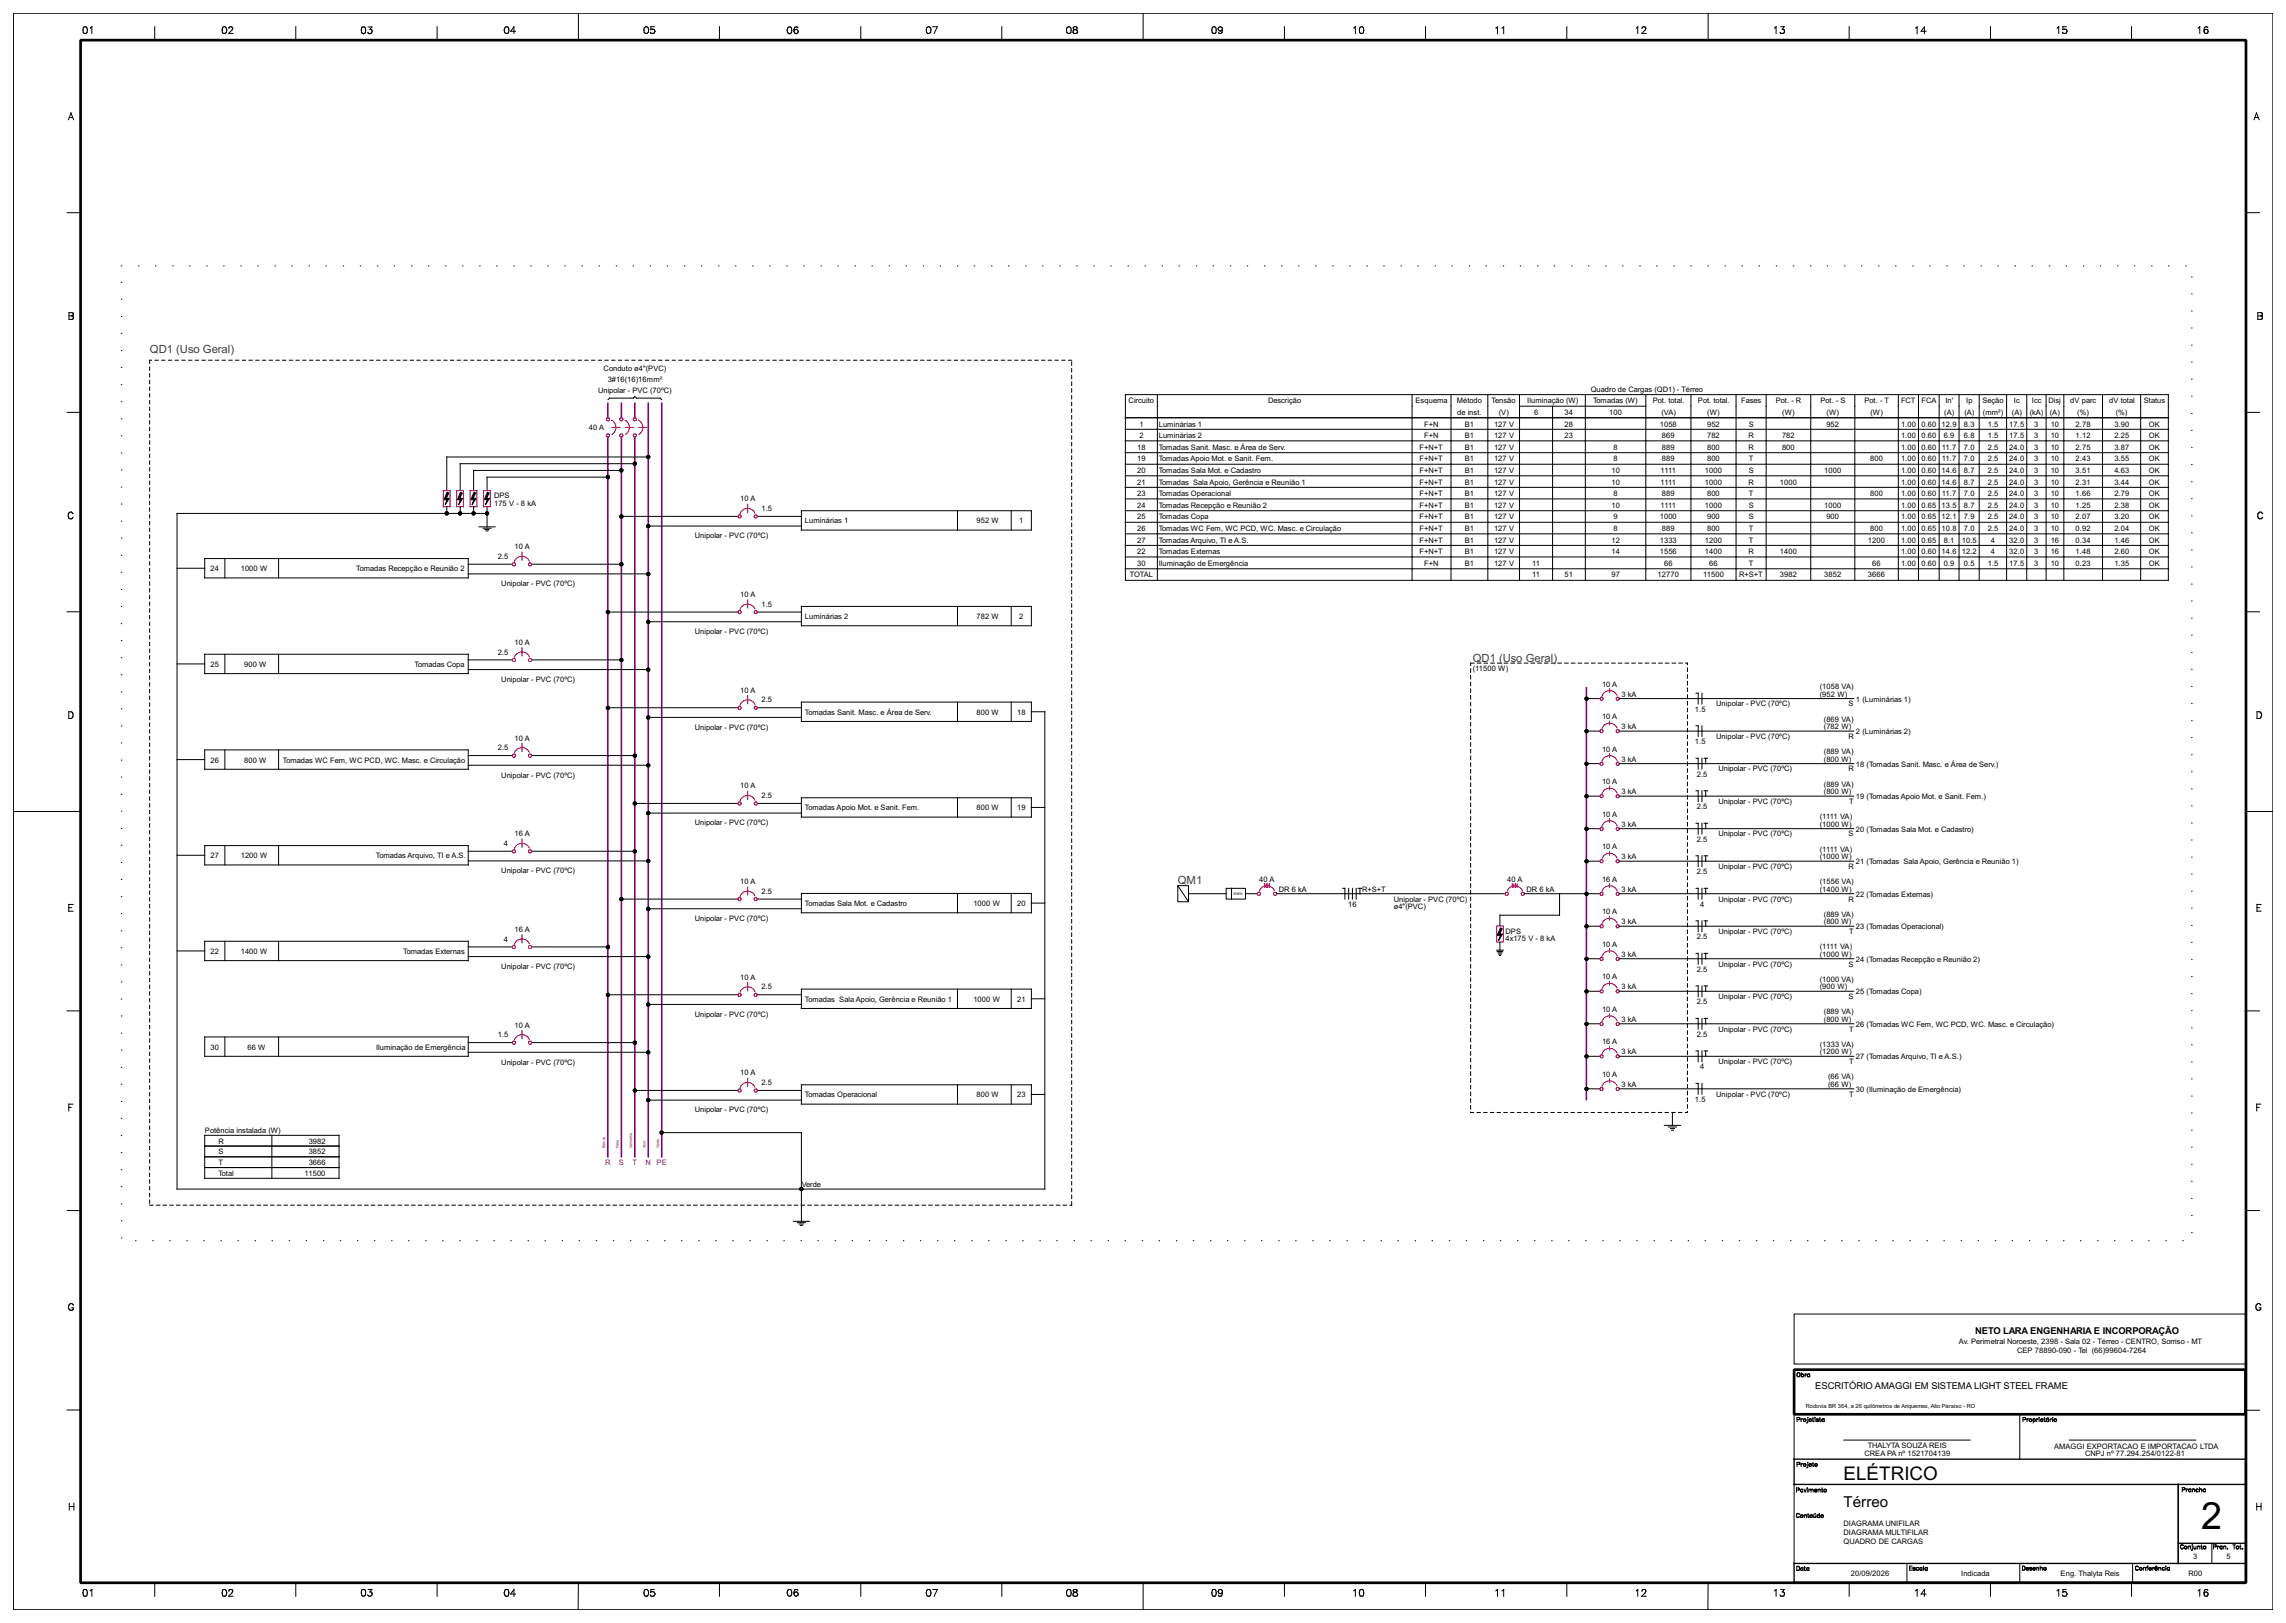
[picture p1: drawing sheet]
<svg xmlns="http://www.w3.org/2000/svg" width="851mm" height="604mm" viewBox="0 0 851 604" stroke-linecap="round" stroke-linejoin="round" font-family="sans-serif">
<defs><g id="words">
<text font-size="14" x="819.3" y="569">2</text>
<text font-size="7" x="686.2" y="550.8">ELÉTRICO</text>
<text font-size="5.6" x="686.2" y="560.7">Térreo</text>
<g font-size="4.2" fill="#354f35">
<text x="55.8" y="131.2">QD1 (Uso Geral)</text>
<text x="548.2" y="246.2">QD1 (Uso Geral)</text>
<text x="438.4" y="329">QM1</text>
</g>
<g font-size="3.5">
<text x="735.2" y="496.5">NETO LARA ENGENHARIA E INCORPORAÇÃO</text>
<text x="675.7" y="516.9">ESCRITÓRIO AMAGGI EM SISTEMA LIGHT STEEL FRAME</text>
</g>
<g font-size="2.8">
<text x="224.7" y="138.2">Conduto ø4&quot;(PVC)</text>
<text x="226.2" y="142.2">3#16(16)16mm²</text>
<text x="222.6" y="146.2">Unipolar - PVC (70ºC)</text>
<text x="592.1" y="145.8">Quadro de Cargas (QD1) - Térreo</text>
<text x="420.1" y="150.1">Circuito</text>
<text x="472" y="150.1">Descrição</text>
<text x="526.9" y="150.1">Esquema</text>
<text x="542.3" y="150.1">Método</text>
<text x="542.4" y="154.4">de inst.</text>
<text x="555.2" y="150.1">Tensão</text>
<text x="557.9" y="154.4">(V)</text>
<text x="568.5" y="150.1">Iluminação (W)</text>
<text x="571" y="154.4">6</text>
<text x="582.4" y="154.4">34</text>
<text x="593" y="150.1">Tomadas (W)</text>
<text x="599" y="154.4">100</text>
<text x="615.2" y="150.1">Pot. total.</text>
<text x="618.4" y="154.4">(VA)</text>
<text x="632" y="150.1">Pot. total.</text>
<text x="635.5" y="154.4">(W)</text>
<text x="648.1" y="150.1">Fases</text>
<text x="661" y="150.1">Pot. - R</text>
<text x="663.4" y="154.4">(W)</text>
<text x="677.6" y="150.1">Pot. - S</text>
<text x="679.9" y="154.4">(W)</text>
<text x="694" y="150.1">Pot. - T</text>
<text x="696.2" y="154.4">(W)</text>
<text x="707.6" y="150.1">FCT</text>
<text x="715.2" y="150.1">FCA</text>
<text x="723.7" y="154.4">(A)</text>
<text x="724.1" y="150.1">In'</text>
<text x="731.2" y="154.4">(A)</text>
<text x="731.9" y="150.1">Ip</text>
<text x="737.9" y="150.1">Seção</text>
<text x="738.1" y="154.4">(mm²)</text>
<text x="748.9" y="154.4">(A)</text>
<text x="749.6" y="150.1">Ic</text>
<text x="755.5" y="154.4">(kA)</text>
<text x="756.3" y="150.1">Icc</text>
<text x="762.5" y="150.1">Disj</text>
<text x="763" y="154.4">(A)</text>
<text x="770.6" y="150.1">dV parc</text>
<text x="773.2" y="154.4">(%)</text>
<text x="785.1" y="150.1">dV total</text>
<text x="787.5" y="154.4">(%)</text>
<text x="798" y="150.1">Status</text>
<text x="219.2" y="160.2">40 A</text>
<text x="424.1" y="158.8">1</text>
<text x="431.3" y="158.8">Luminárias 1</text>
<text x="530.1" y="158.8">F+N</text>
<text x="545.2" y="158.8">B1</text>
<text x="556.1" y="158.8">127 V</text>
<text x="582.4" y="158.8">28</text>
<text x="617.8" y="158.8">1058</text>
<text x="635.4" y="158.8">952</text>
<text x="650.9" y="158.8">S</text>
<text x="679.8" y="158.8">952</text>
<text x="707.6" y="158.8">1.00</text>
<text x="715.2" y="158.8">0.60</text>
<text x="722.7" y="158.8">12.9</text>
<text x="731" y="158.8">8.3</text>
<text x="739.9" y="158.8">1.5</text>
<text x="747.9" y="158.8">17.5</text>
<text x="757.2" y="158.8">3</text>
<text x="763.3" y="158.8">10</text>
<text x="772.6" y="158.8">2.78</text>
<text x="787" y="158.8">3.90</text>
<text x="799.9" y="158.8">OK</text>
<text x="423.3" y="167.4">18</text>
<text x="424.1" y="163.1">2</text>
<text x="431.3" y="163.1">Luminárias 2</text>
<text x="431.3" y="167.4">Tomadas Sanit. Masc. e Área de Serv.</text>
<text x="528.4" y="167.4">F+N+T</text>
<text x="530.1" y="163.1">F+N</text>
<text x="545.2" y="163.1">B1</text>
<text x="545.2" y="167.4">B1</text>
<text x="556.1" y="163.1">127 V</text>
<text x="556.1" y="167.4">127 V</text>
<text x="582.4" y="163.1">23</text>
<text x="600.6" y="167.4">8</text>
<text x="618.6" y="163.1">869</text>
<text x="618.6" y="167.4">889</text>
<text x="635.4" y="163.1">782</text>
<text x="635.4" y="167.4">800</text>
<text x="650.8" y="163.1">R</text>
<text x="650.8" y="167.4">R</text>
<text x="663.3" y="163.1">782</text>
<text x="663.3" y="167.4">800</text>
<text x="707.6" y="163.1">1.00</text>
<text x="707.6" y="167.4">1.00</text>
<text x="715.2" y="163.1">0.60</text>
<text x="715.2" y="167.4">0.60</text>
<text x="722.8" y="167.4">11.7</text>
<text x="723.5" y="163.1">6.9</text>
<text x="731" y="163.1">6.8</text>
<text x="731" y="167.4">7.0</text>
<text x="739.9" y="163.1">1.5</text>
<text x="739.9" y="167.4">2.5</text>
<text x="747.9" y="163.1">17.5</text>
<text x="747.9" y="167.4">24.0</text>
<text x="757.2" y="163.1">3</text>
<text x="757.2" y="167.4">3</text>
<text x="763.3" y="163.1">10</text>
<text x="763.3" y="167.4">10</text>
<text x="772.6" y="163.1">1.12</text>
<text x="772.6" y="167.4">2.75</text>
<text x="787" y="163.1">2.25</text>
<text x="787" y="167.4">3.87</text>
<text x="799.9" y="163.1">OK</text>
<text x="799.9" y="167.4">OK</text>
<text x="423.3" y="171.7">19</text>
<text x="431.3" y="171.7">Tomadas Apoio Mot. e Sanit. Fem.</text>
<text x="528.4" y="171.7">F+N+T</text>
<text x="545.2" y="171.7">B1</text>
<text x="556.1" y="171.7">127 V</text>
<text x="600.6" y="171.7">8</text>
<text x="618.6" y="171.7">889</text>
<text x="635.4" y="171.7">800</text>
<text x="650.9" y="171.7">T</text>
<text x="696.1" y="171.7">800</text>
<text x="707.6" y="171.7">1.00</text>
<text x="715.2" y="171.7">0.60</text>
<text x="722.8" y="171.7">11.7</text>
<text x="731" y="171.7">7.0</text>
<text x="739.9" y="171.7">2.5</text>
<text x="747.9" y="171.7">24.0</text>
<text x="757.2" y="171.7">3</text>
<text x="763.3" y="171.7">10</text>
<text x="772.6" y="171.7">2.43</text>
<text x="787" y="171.7">3.55</text>
<text x="799.9" y="171.7">OK</text>
<text x="423.3" y="176">20</text>
<text x="431.3" y="176">Tomadas Sala Mot. e Cadastro</text>
<text x="528.4" y="176">F+N+T</text>
<text x="545.2" y="176">B1</text>
<text x="556.1" y="176">127 V</text>
<text x="599.8" y="176">10</text>
<text x="618.1" y="176">1111</text>
<text x="634.6" y="176">1000</text>
<text x="650.9" y="176">S</text>
<text x="679" y="176">1000</text>
<text x="707.6" y="176">1.00</text>
<text x="715.2" y="176">0.60</text>
<text x="722.7" y="176">14.6</text>
<text x="731" y="176">8.7</text>
<text x="739.9" y="176">2.5</text>
<text x="747.9" y="176">24.0</text>
<text x="757.2" y="176">3</text>
<text x="763.3" y="176">10</text>
<text x="772.6" y="176">3.51</text>
<text x="787" y="176">4.63</text>
<text x="799.9" y="176">OK</text>
<text x="183.9" y="185.2">DPS</text>
<text x="423.3" y="180.4">21</text>
<text x="423.3" y="184.7">23</text>
<text x="431.3" y="180.4">Tomadas Sala Apoio, Gerência e Reunião 1</text>
<text x="431.3" y="184.7">Tomadas Operacional</text>
<text x="528.4" y="180.4">F+N+T</text>
<text x="528.4" y="184.7">F+N+T</text>
<text x="545.2" y="180.4">B1</text>
<text x="545.2" y="184.7">B1</text>
<text x="556.1" y="180.4">127 V</text>
<text x="556.1" y="184.7">127 V</text>
<text x="599.8" y="180.4">10</text>
<text x="600.6" y="184.7">8</text>
<text x="618.1" y="180.4">1111</text>
<text x="618.6" y="184.7">889</text>
<text x="634.6" y="180.4">1000</text>
<text x="635.4" y="184.7">800</text>
<text x="650.8" y="180.4">R</text>
<text x="650.9" y="184.7">T</text>
<text x="662.5" y="180.4">1000</text>
<text x="696.1" y="184.7">800</text>
<text x="707.6" y="180.4">1.00</text>
<text x="707.6" y="184.7">1.00</text>
<text x="715.2" y="180.4">0.60</text>
<text x="715.2" y="184.7">0.60</text>
<text x="722.7" y="180.4">14.6</text>
<text x="722.8" y="184.7">11.7</text>
<text x="731" y="180.4">8.7</text>
<text x="731" y="184.7">7.0</text>
<text x="739.9" y="180.4">2.5</text>
<text x="739.9" y="184.7">2.5</text>
<text x="747.9" y="180.4">24.0</text>
<text x="747.9" y="184.7">24.0</text>
<text x="757.2" y="180.4">3</text>
<text x="757.2" y="184.7">3</text>
<text x="763.3" y="180.4">10</text>
<text x="763.3" y="184.7">10</text>
<text x="772.6" y="180.4">2.31</text>
<text x="772.6" y="184.7">1.66</text>
<text x="787" y="180.4">3.44</text>
<text x="787" y="184.7">2.79</text>
<text x="799.9" y="180.4">OK</text>
<text x="799.9" y="184.7">OK</text>
<text x="183.9" y="188.2">175 V - 8 kA</text>
<text x="275.5" y="186.6">10 A</text>
<text x="283.4" y="190.2">1.5</text>
<text x="423.3" y="189">24</text>
<text x="431.3" y="189">Tomadas Recepção e Reunião 2</text>
<text x="528.4" y="189">F+N+T</text>
<text x="545.2" y="189">B1</text>
<text x="556.1" y="189">127 V</text>
<text x="599.8" y="189">10</text>
<text x="618.1" y="189">1111</text>
<text x="634.6" y="189">1000</text>
<text x="650.9" y="189">S</text>
<text x="679" y="189">1000</text>
<text x="707.6" y="189">1.00</text>
<text x="715.2" y="189">0.65</text>
<text x="722.7" y="189">13.5</text>
<text x="731" y="189">8.7</text>
<text x="739.9" y="189">2.5</text>
<text x="747.9" y="189">24.0</text>
<text x="757.2" y="189">3</text>
<text x="763.3" y="189">10</text>
<text x="772.6" y="189">1.25</text>
<text x="787" y="189">2.38</text>
<text x="799.9" y="189">OK</text>
<text x="299.6" y="194.8">Luminárias 1</text>
<text x="363.5" y="194.8">952 W</text>
<text x="379.4" y="194.8">1</text>
<text x="423.3" y="193.3">25</text>
<text x="423.3" y="197.6">26</text>
<text x="431.3" y="193.3">Tomadas Copa</text>
<text x="431.3" y="197.6">Tomadas WC Fem, WC PCD, WC. Masc. e Circulação</text>
<text x="528.4" y="193.3">F+N+T</text>
<text x="528.4" y="197.6">F+N+T</text>
<text x="545.2" y="193.3">B1</text>
<text x="545.2" y="197.6">B1</text>
<text x="556.1" y="193.3">127 V</text>
<text x="556.1" y="197.6">127 V</text>
<text x="600.6" y="193.3">9</text>
<text x="600.6" y="197.6">8</text>
<text x="617.8" y="193.3">1000</text>
<text x="618.6" y="197.6">889</text>
<text x="635.4" y="193.3">900</text>
<text x="635.4" y="197.6">800</text>
<text x="650.9" y="193.3">S</text>
<text x="650.9" y="197.6">T</text>
<text x="679.8" y="193.3">900</text>
<text x="696.1" y="197.6">800</text>
<text x="707.6" y="193.3">1.00</text>
<text x="707.6" y="197.6">1.00</text>
<text x="715.2" y="193.3">0.65</text>
<text x="715.2" y="197.6">0.65</text>
<text x="722.7" y="193.3">12.1</text>
<text x="722.7" y="197.6">10.8</text>
<text x="731" y="193.3">7.9</text>
<text x="731" y="197.6">7.0</text>
<text x="739.9" y="193.3">2.5</text>
<text x="739.9" y="197.6">2.5</text>
<text x="747.9" y="193.3">24.0</text>
<text x="747.9" y="197.6">24.0</text>
<text x="757.2" y="193.3">3</text>
<text x="757.2" y="197.6">3</text>
<text x="763.3" y="193.3">10</text>
<text x="763.3" y="197.6">10</text>
<text x="772.6" y="193.3">2.07</text>
<text x="772.6" y="197.6">0.92</text>
<text x="787" y="193.3">3.20</text>
<text x="787" y="197.6">2.04</text>
<text x="799.9" y="193.3">OK</text>
<text x="799.9" y="197.6">OK</text>
<text x="258.6" y="200.4">Unipolar - PVC (70ºC)</text>
<text x="423.3" y="202">27</text>
<text x="431.3" y="202">Tomadas Arquivo, TI e A.S.</text>
<text x="528.4" y="202">F+N+T</text>
<text x="545.2" y="202">B1</text>
<text x="556.1" y="202">127 V</text>
<text x="599.8" y="202">12</text>
<text x="617.8" y="202">1333</text>
<text x="634.6" y="202">1200</text>
<text x="650.9" y="202">T</text>
<text x="695.3" y="202">1200</text>
<text x="707.6" y="202">1.00</text>
<text x="715.2" y="202">0.65</text>
<text x="723.5" y="202">8.1</text>
<text x="730.2" y="202">10.5</text>
<text x="741" y="202">4</text>
<text x="747.9" y="202">32.0</text>
<text x="757.2" y="202">3</text>
<text x="763.3" y="202">16</text>
<text x="772.6" y="202">0.34</text>
<text x="787" y="202">1.46</text>
<text x="799.9" y="202">OK</text>
<text x="185.3" y="208">2.5</text>
<text x="191.5" y="204.4">10 A</text>
<text x="423.3" y="206.3">22</text>
<text x="431.3" y="206.3">Tomadas Externas</text>
<text x="528.4" y="206.3">F+N+T</text>
<text x="545.2" y="206.3">B1</text>
<text x="556.1" y="206.3">127 V</text>
<text x="599.8" y="206.3">14</text>
<text x="617.8" y="206.3">1556</text>
<text x="634.6" y="206.3">1400</text>
<text x="650.8" y="206.3">R</text>
<text x="662.5" y="206.3">1400</text>
<text x="707.6" y="206.3">1.00</text>
<text x="715.2" y="206.3">0.60</text>
<text x="722.7" y="206.3">14.6</text>
<text x="730.2" y="206.3">12.2</text>
<text x="741" y="206.3">4</text>
<text x="747.9" y="206.3">32.0</text>
<text x="757.2" y="206.3">3</text>
<text x="763.3" y="206.3">16</text>
<text x="772.6" y="206.3">1.48</text>
<text x="787" y="206.3">2.60</text>
<text x="799.9" y="206.3">OK</text>
<text x="78.4" y="212.6">24</text>
<text x="89.6" y="212.6">1000 W</text>
<text x="132.6" y="212.6">Tomadas Recepção e Reunião 2</text>
<text x="420.5" y="214.9">TOTAL</text>
<text x="423.3" y="210.6">30</text>
<text x="431.3" y="210.6">Iluminação de Emergência</text>
<text x="530.1" y="210.6">F+N</text>
<text x="545.2" y="210.6">B1</text>
<text x="556.1" y="210.6">127 V</text>
<text x="570.3" y="210.6">11</text>
<text x="570.3" y="214.9">11</text>
<text x="582.4" y="214.9">51</text>
<text x="599.8" y="214.9">97</text>
<text x="617" y="214.9">12770</text>
<text x="619.4" y="210.6">66</text>
<text x="633.9" y="214.9">11500</text>
<text x="636.2" y="210.6">66</text>
<text x="647.3" y="214.9">R+S+T</text>
<text x="650.9" y="210.6">T</text>
<text x="662.5" y="214.9">3982</text>
<text x="679" y="214.9">3852</text>
<text x="695.3" y="214.9">3666</text>
<text x="696.9" y="210.6">66</text>
<text x="707.6" y="210.6">1.00</text>
<text x="715.2" y="210.6">0.60</text>
<text x="723.5" y="210.6">0.9</text>
<text x="731" y="210.6">0.5</text>
<text x="739.9" y="210.6">1.5</text>
<text x="747.9" y="210.6">17.5</text>
<text x="757.2" y="210.6">3</text>
<text x="763.3" y="210.6">10</text>
<text x="772.6" y="210.6">0.23</text>
<text x="787" y="210.6">1.35</text>
<text x="799.9" y="210.6">OK</text>
<text x="186.6" y="218.2">Unipolar - PVC (70ºC)</text>
<text x="275.5" y="222.2">10 A</text>
<text x="283.4" y="225.8">1.5</text>
<text x="299.6" y="230.4">Luminárias 2</text>
<text x="363.5" y="230.4">782 W</text>
<text x="379.4" y="230.4">2</text>
<text x="191.5" y="240">10 A</text>
<text x="258.6" y="236">Unipolar - PVC (70ºC)</text>
<text x="185.3" y="243.6">2.5</text>
<text x="78.4" y="248.2">25</text>
<text x="90.9" y="248.2">900 W</text>
<text x="154.3" y="248.2">Tomadas Copa</text>
<text x="548.2" y="249.7">(11500 W)</text>
<text x="186.6" y="253.8">Unipolar - PVC (70ºC)</text>
<text x="275.5" y="257.8">10 A</text>
<text x="596.3" y="255.6">10 A</text>
<text x="677.4" y="256.5">(1058 VA)</text>
<text x="283.4" y="261.4">2.5</text>
<text x="603.5" y="259.3">3 kA</text>
<text x="638.8" y="262.9">Unipolar - PVC (70ºC)</text>
<text x="677.4" y="259.3">(952 W)</text>
<text x="688.1" y="262.9">S</text>
<text x="690.8" y="261.1">1 (Luminárias 1)</text>
<text x="299.6" y="266">Tomadas Sanit. Masc. e Área de Serv.</text>
<text x="363.5" y="266">800 W</text>
<text x="378.6" y="266">18</text>
<text x="596.3" y="267.7">10 A</text>
<text x="630.9" y="264.9">1.5</text>
<text x="678.9" y="268.6">(869 VA)</text>
<text x="191.5" y="275.6">10 A</text>
<text x="258.6" y="271.6">Unipolar - PVC (70ºC)</text>
<text x="603.5" y="271.4">3 kA</text>
<text x="638.8" y="275">Unipolar - PVC (70ºC)</text>
<text x="678.9" y="271.4">(782 W)</text>
<text x="688" y="275">R</text>
<text x="690.8" y="273.2">2 (Luminárias 2)</text>
<text x="185.3" y="279.2">2.5</text>
<text x="596.3" y="279.8">10 A</text>
<text x="630.9" y="277">1.5</text>
<text x="678.9" y="280.7">(889 VA)</text>
<text x="78.4" y="283.8">26</text>
<text x="90.9" y="283.8">800 W</text>
<text x="105.3" y="283.8">Tomadas WC Fem, WC PCD, WC. Masc. e Circulação</text>
<text x="603.5" y="283.5">3 kA</text>
<text x="639.6" y="287.1">Unipolar - PVC (70ºC)</text>
<text x="678.9" y="283.5">(800 W)</text>
<text x="688" y="287.1">R</text>
<text x="690.8" y="285.3">18 (Tomadas Sanit. Masc. e Área de Serv.)</text>
<text x="186.6" y="289.4">Unipolar - PVC (70ºC)</text>
<text x="275.5" y="293.4">10 A</text>
<text x="596.3" y="291.9">10 A</text>
<text x="631.6" y="289.1">2.5</text>
<text x="678.9" y="292.8">(889 VA)</text>
<text x="283.4" y="297">2.5</text>
<text x="603.5" y="295.6">3 kA</text>
<text x="639.6" y="299.2">Unipolar - PVC (70ºC)</text>
<text x="678.9" y="295.6">(800 W)</text>
<text x="688.3" y="299.2">T</text>
<text x="690.8" y="297.4">19 (Tomadas Apoio Mot. e Sanit. Fem.)</text>
<text x="299.6" y="301.6">Tomadas Apoio Mot. e Sanit. Fem.</text>
<text x="363.5" y="301.6">800 W</text>
<text x="378.6" y="301.6">19</text>
<text x="596.3" y="304">10 A</text>
<text x="631.6" y="301.2">2.5</text>
<text x="677.4" y="304.9">(1111 VA)</text>
<text x="191.5" y="311.2">16 A</text>
<text x="258.6" y="307.2">Unipolar - PVC (70ºC)</text>
<text x="603.5" y="307.7">3 kA</text>
<text x="639.6" y="311.3">Unipolar - PVC (70ºC)</text>
<text x="677.4" y="307.7">(1000 W)</text>
<text x="688.1" y="311.3">S</text>
<text x="690.8" y="309.5">20 (Tomadas Sala Mot. e Cadastro)</text>
<text x="187.6" y="314.8">4</text>
<text x="596.3" y="316.1">10 A</text>
<text x="631.6" y="313.3">2.5</text>
<text x="677.4" y="317">(1111 VA)</text>
<text x="78.4" y="319.4">27</text>
<text x="89.6" y="319.4">1200 W</text>
<text x="139.9" y="319.4">Tomadas Arquivo, TI e A.S.</text>
<text x="603.5" y="319.8">3 kA</text>
<text x="639.6" y="323.4">Unipolar - PVC (70ºC)</text>
<text x="677.4" y="319.8">(1000 W)</text>
<text x="688" y="323.4">R</text>
<text x="690.8" y="321.6">21 (Tomadas Sala Apoio, Gerência e Reunião 1)</text>
<text x="186.6" y="325">Unipolar - PVC (70ºC)</text>
<text x="275.5" y="329">10 A</text>
<text x="468.7" y="328.2">40 A</text>
<text x="561" y="328.2">40 A</text>
<text x="596.3" y="328.2">16 A</text>
<text x="631.6" y="325.4">2.5</text>
<text x="677.4" y="329.1">(1556 VA)</text>
<text x="283.4" y="332.6">2.5</text>
<text x="476" y="331.9">DR 6 kA</text>
<text x="507" y="331.9">R+S+T</text>
<text x="518.8" y="335.5">Unipolar - PVC (70ºC)</text>
<text x="568.2" y="331.9">DR 6 kA</text>
<text x="603.5" y="331.9">3 kA</text>
<text x="639.6" y="335.5">Unipolar - PVC (70ºC)</text>
<text x="677.4" y="331.9">(1400 W)</text>
<text x="688" y="335.5">R</text>
<text x="690.8" y="333.7">22 (Tomadas Externas)</text>
<text x="299.6" y="337.2">Tomadas Sala Mot. e Cadastro</text>
<text x="362.3" y="337.2">1000 W</text>
<text x="378.6" y="337.2">20</text>
<text x="501.8" y="337.5">16</text>
<text x="518.8" y="338.3">ø4&quot;(PVC)</text>
<text x="596.3" y="340.3">10 A</text>
<text x="632.8" y="337.5">4</text>
<text x="678.9" y="341.2">(889 VA)</text>
<text x="191.5" y="346.8">16 A</text>
<text x="258.6" y="342.8">Unipolar - PVC (70ºC)</text>
<text x="560.4" y="347.5">DPS</text>
<text x="603.5" y="344">3 kA</text>
<text x="639.6" y="347.6">Unipolar - PVC (70ºC)</text>
<text x="678.9" y="344">(800 W)</text>
<text x="688.3" y="347.6">T</text>
<text x="690.8" y="345.8">23 (Tomadas Operacional)</text>
<text x="187.6" y="350.4">4</text>
<text x="560.4" y="350.3">4x175 V - 8 kA</text>
<text x="596.3" y="352.4">10 A</text>
<text x="631.6" y="349.6">2.5</text>
<text x="677.4" y="353.3">(1111 VA)</text>
<text x="78.4" y="355">22</text>
<text x="89.6" y="355">1400 W</text>
<text x="150.1" y="355">Tomadas Externas</text>
<text x="603.5" y="356.1">3 kA</text>
<text x="639.6" y="359.7">Unipolar - PVC (70ºC)</text>
<text x="677.4" y="356.1">(1000 W)</text>
<text x="688.1" y="359.7">S</text>
<text x="690.8" y="357.9">24 (Tomadas Recepção e Reunião 2)</text>
<text x="186.6" y="360.6">Unipolar - PVC (70ºC)</text>
<text x="275.5" y="364.6">10 A</text>
<text x="596.3" y="364.5">10 A</text>
<text x="631.6" y="361.7">2.5</text>
<text x="677.4" y="365.4">(1000 VA)</text>
<text x="283.4" y="368.2">2.5</text>
<text x="603.5" y="368.2">3 kA</text>
<text x="639.6" y="371.8">Unipolar - PVC (70ºC)</text>
<text x="677.4" y="368.2">(900 W)</text>
<text x="688.1" y="371.8">S</text>
<text x="690.8" y="370">25 (Tomadas Copa)</text>
<text x="299.6" y="372.8">Tomadas Sala Apoio, Gerência e Reunião 1</text>
<text x="362.3" y="372.8">1000 W</text>
<text x="378.6" y="372.8">21</text>
<text x="596.3" y="376.6">10 A</text>
<text x="631.6" y="373.8">2.5</text>
<text x="678.9" y="377.5">(889 VA)</text>
<text x="191.5" y="382.4">10 A</text>
<text x="258.6" y="378.4">Unipolar - PVC (70ºC)</text>
<text x="603.5" y="380.3">3 kA</text>
<text x="639.6" y="383.9">Unipolar - PVC (70ºC)</text>
<text x="678.9" y="380.3">(800 W)</text>
<text x="688.3" y="383.9">T</text>
<text x="690.8" y="382.1">26 (Tomadas WC Fem, WC PCD, WC. Masc. e Circulação)</text>
<text x="185.3" y="386">1.5</text>
<text x="596.3" y="388.7">16 A</text>
<text x="631.6" y="385.9">2.5</text>
<text x="677.4" y="389.6">(1333 VA)</text>
<text x="78.4" y="390.6">30</text>
<text x="92.1" y="390.6">66 W</text>
<text x="140" y="390.6">Iluminação de Emergência</text>
<text x="603.5" y="392.4">3 kA</text>
<text x="639.6" y="396">Unipolar - PVC (70ºC)</text>
<text x="677.4" y="392.4">(1200 W)</text>
<text x="688.3" y="396">T</text>
<text x="690.8" y="394.2">27 (Tomadas Arquivo, TI e A.S.)</text>
<text x="186.6" y="396.2">Unipolar - PVC (70ºC)</text>
<text x="275.5" y="400.2">10 A</text>
<text x="596.3" y="400.8">10 A</text>
<text x="632.8" y="398">4</text>
<text x="680.5" y="401.7">(66 VA)</text>
<text x="283.4" y="403.8">2.5</text>
<text x="603.5" y="404.5">3 kA</text>
<text x="680.5" y="404.5">(66 W)</text>
<text x="690.8" y="406.3">30 (Iluminação de Emergência)</text>
<text x="258.6" y="414">Unipolar - PVC (70ºC)</text>
<text x="299.6" y="408.4">Tomadas Operacional</text>
<text x="363.5" y="408.4">800 W</text>
<text x="378.6" y="408.4">23</text>
<text x="630.9" y="410.1">1.5</text>
<text x="638.8" y="408.1">Unipolar - PVC (70ºC)</text>
<text x="688.3" y="408.1">T</text>
<text x="76.3" y="421.6">Potência instalada (W)</text>
<text x="81.3" y="425.6">R</text>
<text x="114.9" y="425.6">3982</text>
<text x="81.3" y="429.6">S</text>
<text x="114.9" y="429.6">3852</text>
<text x="81.3" y="433.6">T</text>
<text x="81.3" y="437.6">Total</text>
<text x="113.4" y="437.6">11500</text>
<text x="114.9" y="433.6">3666</text>
<text x="298.4" y="441.6">Verde</text>
<text x="729.1" y="500.3">Av. Perimetral Noroeste, 2398 - Sala 02 - Térreo - CENTRO, Sorriso - MT</text>
<text x="750.8" y="503.6">CEP 78890-090 - Tel (66)99604-7264</text>
<text x="695.2" y="538.7">THALYTA SOUZA REIS</text>
<text x="764.6" y="539.3">AMAGGI EXPORTACAO E IMPORTACAO LTDA</text>
<text x="694" y="541.9">CREA PA nº 1521704139</text>
<text x="776.1" y="542">CNPJ nº 77.294.254/0122-81</text>
<text x="686.2" y="568">DIAGRAMA UNIFILAR</text>
<text x="686.2" y="571.2">DIAGRAMA MULTIFILAR</text>
<text x="686.2" y="574.4">QUADRO DE CARGAS</text>
<text x="816.3" y="580.3">3</text>
<text x="828.7" y="580.2">5</text>
<text x="688.9" y="586.6">20/09/2026</text>
<text x="730" y="586.6">Indicada</text>
<text x="767" y="586.6">Eng. Thalyta Reis</text>
<text x="814.6" y="586.6">R00</text>
</g>
<g font-size="2.8" fill="#800080">
<text x="225.3" y="433.6">R</text>
<text x="230.4" y="433.6">S</text>
<text x="235.4" y="433.6">T</text>
<text x="240.3" y="433.6">N</text>
<text x="244.4" y="433.6">PE</text>
</g>
<text font-size="2.1" x="672.2" y="524">Rodovia BR 364, a 26 quilômetros de Ariquemes, Alto Paraíso - RO</text>
<text font-size="1.4" x="459.3" y="333.2">KW.h</text>
<g font-size="1.4" fill="#800080">
<text x="225.3" y="427.4" transform="rotate(-90 225.3 427.4)">Branco</text>
<text x="230.3" y="427.4" transform="rotate(-90 230.3 427.4)">Preto</text>
<text x="235.3" y="427.4" transform="rotate(-90 235.3 427.4)">Vermelho</text>
<text x="240.3" y="427.4" transform="rotate(-90 240.3 427.4)">Azul</text>
<text x="245.3" y="427.4" transform="rotate(-90 245.3 427.4)">Verde</text>
</g>
</g></defs>
<path d="M30 14.9h806v574.1h-806zM667.8 509.7h168v16.6h-168z" fill="none" stroke="#000" stroke-width="1"/>
<g fill="none" stroke="#000" stroke-width=".37">
<path d="M5 4.9h841v594.1h-841zM31.2 10.1l.4-.2a1.37 1.37 0 0 1 .9 1.2 1.37 1.37 0 0 1-.7 1.3l-.8-.4-.1-1zM33.6 10.4l.6-.5v2.5M57.6 9.9v5M83 10.1a1.19 1.19 0 0 1 1.5 .9 1.19 1.19 0 0 1-.9 1.4l-.8-.4-.1-1zM85.2 10.5a.72 .72 0 0 1 1.1-.5 .72 .72 0 0 1 0 1.2l-1.2 1.2h1.6M110.1 9.9v5M134.8 10.1l.6-.1a1.37 1.37 0 0 1 .7 1.4 1.37 1.37 0 0 1-.9 1.1 1.71 1.71 0 0 1-.4-2.4zM137.1 10h1.3l-.7 .9a.82 .82 0 0 1 .6 1.3 .82 .82 0 0 1-1.4-.2M162.7 9.9v5M188.1 10.1l.4-.2a1.37 1.37 0 0 1 .9 1.2 1.37 1.37 0 0 1-.7 1.3h-.2a1.41 1.41 0 0 1-.4-2.3zM191.9 11.6h-1.8l1.2-1.7v2.5"/>
<path d="M215.3 5v9.9M240.1 10.1l.3-.2a1.28 1.28 0 0 1 1 1.3 1.28 1.28 0 0 1-1 1.2l-.6-.4-.1-.6 .1-1zM243.5 9.9h-1.2l-.1 1.1a.91 .91 0 0 1 1.4 0 .91 .91 0 0 1-.2 1.4 .91 .91 0 0 1-1.3-.4M267.8 9.9v5M293.4 10.1l.6-.1a1.37 1.37 0 0 1 .7 1.4 1.37 1.37 0 0 1-.9 1.1 1.52 1.52 0 0 1-.4-2.4zM295.9 11h.8l.4 .6-.1 .5-.6 .4-.7-.4-.2-.5zM297 10.3l-.7-.3a1.23 1.23 0 0 0-.8 1.6M320.4 9.9v5M345.2 10.1l.3-.2a1.28 1.28 0 0 1 1 1.3 1.28 1.28 0 0 1-1 1.2l-.6-.4-.1-.6 .1-1zM347.2 9.9h1.7l-1.2 2.5M372.9 9.9v5M397.4 10.1l.3-.2a1.28 1.28 0 0 1 1 1.3 1.28 1.28 0 0 1-1 1.2l-.6-.4-.1-.6 .1-1z"/>
<path d="M399.6 10.1v.7l1.1 .3 .4 .5a.85 .85 0 0 1-.9 .9 .85 .85 0 0 1-.8-.9 1.17 1.17 0 0 1 1.4-.8l.1-.5-.4-.4zM425.5 5v9.9M451.4 10.1l.4-.2a1.37 1.37 0 0 1 .9 1.2 1.37 1.37 0 0 1-.7 1.3l-.8-.4-.1-1zM453.8 10.1l.5-.2 .6 .4 .1 .5-.4 .6h-.8l-.4-.6zM455 10.8a1.08 1.08 0 0 1-1 1.6l-.4-.3M478.1 9.9v5M503.9 10.4l.6-.5v2.5M506.3 10.1l.4-.2a1.37 1.37 0 0 1 .9 1.2 1.37 1.37 0 0 1-.7 1.3l-.8-.4-.1-1zM530.6 9.9v5M556.8 10.4l.6-.4v2.5M559.1 10.4l.6-.4v2.5M583.2 9.9v5"/>
<path d="M609.1 10.4l.5-.5v2.5M611.2 10.5a.72 .72 0 0 1 1.1-.5 .72 .72 0 0 1 0 1.2l-1.2 1.2h1.6M635.8 5v9.9M660.5 10.4l.6-.5v2.5M662.8 9.9h1.3l-.7 1a.82 .82 0 0 1 .6 1.3 .82 .82 0 0 1-1.4-.2M688.3 9.9v5M713 10.4l.6-.4v2.5M716.9 11.6h-1.8l1.2-1.6v2.5M740.9 9.9v5M765.7 10.4l.6-.5v2.5M769.1 9.9h-1.2l-.1 1.1a.91 .91 0 0 1 1.4 0 .91 .91 0 0 1-.2 1.4 .91 .91 0 0 1-1.3-.4M793.4 9.9v5"/>
<path d="M818.2 10.4l.6-.5v2.5M821.8 10.3l-.7-.4a1.29 1.29 0 0 0-.7 1.7M25.5 44.5l.9-2.5 1 2.5M25.8 43.7h1.2M839 44.5l.9-2.5 1 2.5M839.3 43.7h1.2M25 79.1h5M836 79.1h5M25.7 116.3l1.5 .2 .1 .5-.6 .5 .6 .4-.2 .8-1.4 .1zM25.7 117.5h1M840.4 116.3l1.6 .2v.7l-.5 .3 .6 .4-.2 .8-1.5 .1zM840.4 117.5h1.1"/>
<path d="M25 153.5h5M836 153.5h5M27.2 191.2l-.6-.6a1.25 1.25 0 0 0-1.2 1.2 1.25 1.25 0 0 0 1.2 1.3l.6-.5M842.2 191.2l-.6-.6a1.21 1.21 0 0 0-1.3 1.3 1.21 1.21 0 0 0 1.5 1.1l.4-.4M25 227.7h5M836 227.7h5M25.6 264.9a1.34 1.34 0 0 1 1.5 .7 1.34 1.34 0 0 1-.4 1.7l-1.1 .1zM840.1 264.9a1.37 1.37 0 0 1 1.6 .7 1.37 1.37 0 0 1-.4 1.7l-1.2 .1zM5 302h25M836 302h9.9M25.6 337.8h1M27.2 336.6h-1.6v2.5h1.6"/>
<path d="M840.1 337.8h.9M841.6 336.6h-1.5v2.5h1.5M25 376.2h5M836 376.2h5M25.6 412.1h.9M27.1 410.9h-1.5v2.5M840 412.1h.9M841.5 410.9h-1.5v2.5M25 450.5h5M836 450.5h5M27.3 485.7l-.1-.2a.79 .79 0 0 0-1.4 0 1.18 1.18 0 0 0-.3 1.5 1.18 1.18 0 0 0 1.5 .5l.3-.8h-.6M667.8 489h168v18.6h-168z"/>
<path d="M841.5 485.7l-.6-.6h-.5a1.48 1.48 0 0 0-.2 2.4l.7 .1 .5-.3 .1-.6h-.6M669.1 510.9a.77 .77 0 0 1 .9 .4 .77 .77 0 0 1-.3 1h-.6l-.2-.3zM670.5 511.6l.5-.3 .4 .5-.3 .5-.6-.2M670.5 510.8v1.5M671.9 511.3v1M672.4 511.3l-.5 .3M673.6 511.6l-.5-.3-.4 .5 .2 .5 .7-.2M673.6 511.3v1M25 524.7h5M667.8 526.3v16.7M668.9 528.3l.9-.1 .1-.6-1-.1v1.5M670.4 528v1"/>
<path d="M671 528l-.6 .4M672.8 527.6h.1M672.9 528.1v1.1l-.4 .3M673.4 528.4h.8l-.3-.4-.5 .2v.6l.3 .2 .5-.2M674.6 528h.5M674.8 527.5v1.2l.3 .3M675.5 527.6h.1M675.6 528.1v.9M676.9 528.2l-.8-.1 .8 .6-.3 .3-.5-.2M677.2 528h.5M677.4 527.5v1.2l.4 .3M679 528.2a.5 .5 0 0 0-.7-.1 .5 .5 0 0 0 0 .8 .5 .5 0 0 0 .7-.1"/>
<path d="M679 528v1M686.3 535.9h47M751.8 526.3v16.7M753 528.3l.8-.1 .1-.6-.9-.1v1.5M754.5 528v1M755 528l-.5 .2M756.8 528.2l.5-.2 .3 .4-.3 .6-.5-.2M756.8 528v1.5M758.1 528v1M758.7 528l-.6 .4M759 527.6h.1M759 528.1v.9"/>
<path d="M759.5 528.4l.4 .6 .5-.2M759.6 528.2l.5-.2 .3 .4h-.9zM760.8 528h.5M761 527.5v1.4l.3 .1M762.4 527.5l-.6 .3M762.5 528.2l-.5-.2-.3 .4 .3 .6 .5-.2M762.5 528v1M763.1 528v1M763.7 528l-.6 .4M764 527.6h.1M764 528.1v.9M770.3 535.9h47"/>
<path d="M835.8 526.3v16.7M836 524.8h5M25.8 559.4v2.5M27.5 559.4v2.5M667.8 552.4v29.4M668.7 554.5l1-.1v-.5l-1-.2v1.5M668.9 544.9h.9l.1-.6-1-.1v1.5M670.4 544.7v1M671 554.2v1M671 554.4l-.3-.2-.5 .2v.6l.3 .2 .5-.2M671 544.7h-.4l-.2 .4M671.5 544.7h.5l.2 .4-.3 .6h-.3l-.3-.5z"/>
<path d="M671.5 554.2l.4 1 .4-1M672.7 553.7v.2zM672.7 554.3v.9M672.9 544.2h.1M672.9 544.7v1.2l-.4 .3M673.3 554.5l.4-.3 .4 .3M673.3 554.2v1M673.4 545.1h.8l-.1-.4-.7 .2v.5l.3 .3 .5-.3M674.1 554.5l.6-.3 .2 1M674.1 554.5v.7M674.6 544.7h.5M674.8 544.2v1.2l.3 .3"/>
<path d="M675.4 554.6l.3 .6 .5-.2M675.7 554.2h.3l.2 .4h-.8zM675.7 544.7l.7 .2-.3 .8-.6-.5zM676.7 554.5l.4-.3 .4 .1v.9M676.7 554.2v1M678 554.2h.5M678.2 553.7v1.4l.3 .1M812.3 554.4l.9-.1 .1-.4-1-.3v1.5M813.8 554.1v1M814.4 554.1h-.3l-.3 .5M815.5 554.3a.51 .51 0 0 0-.8 0 .51 .51 0 0 0 .2 .8l.6-.2M815.5 554.1v1"/>
<path d="M816.1 554.4l.3-.3 .4 .1 .1 .9M816.1 554.1v1M818.2 554.3l-.3-.2-.5 .2 .2 .8 .6-.2M818.7 554.4l.6-.3 .2 1M818.7 553.6v1.5M820.9 554.3l-.5-.2-.4 .5 .2 .5 .7-.2M820.9 554.1v1M840 559.4v2.5M841.6 559.4v2.5M25.8 560.6h1.7M669.7 563.6l-.3-.4-.7 .4 .1 .9 .6 .2 .3-.3M670.2 563.9a.5 .5 0 0 1 .7-.1 .5 .5 0 0 1 0 .8 .5 .5 0 0 1-.7-.1z"/>
<path d="M671.6 564l.6-.3 .2 1M671.6 563.7v1M672.8 563.7h.5M673 563.2v1.2l.4 .3M673.7 564.1l.4 .6 .5-.2M673.8 563.9l.5-.2 .3 .4h-.9zM675.1 563.7l.2 1 .6-.3M675.8 563.2l-.6 .3M675.9 563.7v1M677.2 563.9l-.5-.2-.3 .4 .3 .6 .5-.2M677.2 563.2v1.5M810.8 574.3h25"/>
<path d="M812.7 575.2l-.2-.3h-.6a.77 .77 0 0 0-.3 .9 .77 .77 0 0 0 .9 .5l.2-.3M813.3 575.4l.7 .2-.3 .8-.6-.5zM814.5 575.6l.8-.2v1M814.5 575.4v1M816 574.9h.1M816 575.4v1.4l-.3 .1M816.6 575.4l.2 1 .6-.3M817.4 575.4v1M818 575.6l.7-.2 .1 1M818 575.4v1M819.2 575.4h.5M819.4 574.9v1.2l.4 .3"/>
<path d="M820.3 575.4l.7 .2-.3 .8-.6-.5zM823.3 574.3v7.5M823.9 575.6h.9l.1-.6-1-.1v1.5M825.4 575.4v1M826 575.4h-.4l-.2 .4M827.1 575.6l-.6-.2-.2 .4 .3 .6 .5-.3M827.1 575.4v1M827.7 575.6l.7-.2 .1 1M827.7 575.4v1M829.1 576.2v.2zM831.1 574.9h1M831.6 574.9v1.5"/>
<path d="M832.4 575.6l.7-.2 .2 .4-.2 .5-.4 .1zM833.6 575.4h.5M833.9 574.9v1.4l.3 .1M834.7 576.2v.2zM840 560.6h1.6M31.2 591.6a.83 .83 0 0 1 1.2 .4l.1 .6a1.06 1.06 0 0 1-.9 1.4 1.36 1.36 0 0 1-.6-2zM33.6 592l.6-.5v2.5M57.6 589v5M83 591.6a.83 .83 0 0 1 1.2 .4 1.18 1.18 0 0 1 .1 1.4 1.18 1.18 0 0 1-1.3 .5l-.3-1zM85.2 592.1a.7 .7 0 0 1 .7-.6 .7 .7 0 0 1 .7 .7l-1.5 1.8h1.6M110.1 589v5M134.8 591.6l.6-.1a1.37 1.37 0 0 1 .7 1.3 1.37 1.37 0 0 1-.9 1.2 1.71 1.71 0 0 1-.4-2.4z"/>
<path d="M137.1 591.5h1.3l-.7 .9a.87 .87 0 0 1 .6 1.4 .87 .87 0 0 1-1.5-.3M162.7 589v5M188.1 591.6a.83 .83 0 0 1 1.2 .4l.1 .6a1.06 1.06 0 0 1-.9 1.4l-.4-.1a1.83 1.83 0 0 1 0-2.3zM191.9 593.2h-1.8l1.2-1.7v2.5M215.3 589l-.1 10M240.1 591.6a.83 .83 0 0 1 1.2 .4l.1 .6a1.06 1.06 0 0 1-1 1.4 1.59 1.59 0 0 1-.3-2.4zM243.5 591.5h-1.2l-.1 1.1 .5-.3 .7 .1 .4 .6-.4 .9h-1.1l-.2-.4M267.8 589v5M293.4 591.6l.6-.1a1.37 1.37 0 0 1 .7 1.3 1.37 1.37 0 0 1-.9 1.2 1.52 1.52 0 0 1-.4-2.4zM295.9 592.5h.8l.4 .6-.1 .5-.6 .4-.7-.4-.2-.5zM297 591.8l-.7-.3a1.23 1.23 0 0 0-.8 1.6M320.4 589v5"/>
<path d="M345.2 591.6a.83 .83 0 0 1 1.2 .4l.1 .6a1.06 1.06 0 0 1-1 1.4 1.59 1.59 0 0 1-.3-2.4zM347.2 591.5h1.7l-1.2 2.5M372.9 589v5M397.4 591.6a.83 .83 0 0 1 1.2 .4l.1 .6a1.06 1.06 0 0 1-1 1.4 1.59 1.59 0 0 1-.3-2.4zM399.6 591.6v.7l1.1 .4a.68 .68 0 0 1 .4 .7 .68 .68 0 0 1-.6 .6l-.9-.1-.2-.4a1.21 1.21 0 0 1 1.4-1.2v-.7zM425.5 589v10M451.4 591.6a.83 .83 0 0 1 1.2 .4l.1 .6a1.06 1.06 0 0 1-.9 1.4 1.36 1.36 0 0 1-.6-2zM455 592.3a1.19 1.19 0 0 1-1 1.7l-.4-.4M478.1 589v5M503.9 592l.6-.5v2.5M506.3 591.6a.83 .83 0 0 1 1.2 .4l.1 .6a1.06 1.06 0 0 1-.9 1.4 1.36 1.36 0 0 1-.6-2zM530.6 589v5"/>
<path d="M556.8 592l.6-.5v2.5M559.1 592l.6-.5v2.5M583.2 589v5M609.1 592l.5-.5v2.5M611.2 592.1a.7 .7 0 0 1 .8-.6 .7 .7 0 0 1 .6 .7l-1.5 1.8h1.6M635.8 589l-.1 10M660.5 592l.6-.5v2.5M662.8 591.5h1.3l-.7 .9a.82 .82 0 0 1 .6 1.3 .82 .82 0 0 1-1.4-.2M668.8 582.9h.7a.85 .85 0 0 1 .3 1 .85 .85 0 0 1-1 .5zM671.1 583.6l-.1-.2-.7 .2a.5 .5 0 0 0 .1 .7 .5 .5 0 0 0 .7-.1M671.1 583.4v1M671.5 583.4h.5"/>
<path d="M671.7 582.9v1.2l.4 .3M673.3 583.4v1M673.3 583.6l-.1-.2-.7 .2v.6l.3 .2 .5-.2M688.3 589v5M709.8 581.8v7M710.8 583.5h.6M711.7 582.8h-.9v1.5h.9M712.9 583.5l-.8-.1v.3l.8 .3-.1 .3h-.7v-.2M713 592l.6-.5v2.5M714.1 583.5l-.5-.2-.3 .5 .2 .5 .6-.2M715.4 583.5l-.3-.2-.5 .2 .2 .8 .6-.2M715.4 583.3v1"/>
<path d="M716 582.8v1.5M716.9 593.2h-1.8l1.2-1.7v2.5M717.4 583.5l-.5-.2-.4 .5 .2 .5 .7-.2M717.4 583.3v1M740.9 589v5M751.8 581.8v7.1M752.8 582.8l.7 .1 .3 .5-.1 .6-.4 .3h-.5zM754.2 583.7l.4 .6 .5-.2M754.4 583.4l.4-.1 .3 .4h-.9zM756.3 583.5l-.3-.2-.5 .2 .8 .5-.1 .2-.7-.1M756.7 583.7l.4 .6 .5-.2M756.8 583.5l.5-.2 .3 .4h-.9z"/>
<path d="M758.1 583.6l.3-.3 .4 .1v.9M758.1 583.3v1M759.4 583.6l.6-.3 .2 1M759.4 582.8v1.5M760.9 583.4l.7 .1v.6a.5 .5 0 0 1-.7 0 .5 .5 0 0 1 0-.7zM765.7 592l.6-.5v2.5M769.1 591.5h-1.2l-.1 1.1 .5-.3 .7 .1 .4 .6-.4 .9h-1.1l-.2-.4M793.4 589v5M793.8 581.8v7.1M795.9 583.2l-.3-.4-.7 .4 .2 1 .5 .1 .3-.3M796.4 583.5a.5 .5 0 0 1 .7-.1 .5 .5 0 0 1 0 .8 .5 .5 0 0 1-.7-.1zM797.8 583.6l.6-.3 .2 1"/>
<path d="M797.8 583.3v1M799 583.3h.5M799.6 582.8l-.4 .3v1.2M799.9 583.7l.4 .6 .5-.2M800.1 583.4l.4-.1 .3 .4h-.9zM801.3 583.3v1M801.9 583.3l-.6 .4M802.1 583.7l.4 .6 .5-.2M802.2 583.5l.5-.2 .3 .4h-.9zM802.3 583l.3-.2 .3 .2M803.5 583.6l.6-.3 .2 1M803.5 583.3v1"/>
<path d="M805.6 583.5l-.5-.2-.3 .4 .3 .6 .5-.2M806.1 582.8v.2zM806.1 583.4v.9M807.5 583.5a.5 .5 0 0 0-.7-.1 .5 .5 0 0 0 0 .8 .5 .5 0 0 0 .7-.1M807.5 583.3v1M818.2 592l.6-.5v2.5M821.8 591.8l-.1-.2a.83 .83 0 0 0-1.2 .4l-.1 1.2"/>
<circle cx="821.2" cy="11.7" r=".78"/>
<circle cx="671.7" cy="528.4" r=".48"/>
<circle cx="755.8" cy="528.5" r=".51"/>
<circle cx="765" cy="528.5" r=".49"/>
<circle cx="679.3" cy="554.7" r=".48"/>
<circle cx="678.2" cy="564.2" r=".49"/>
<circle cx="454.2" cy="592.2" r=".78"/>
<circle cx="821.2" cy="593.2" r=".78"/>
</g>
<path d="M810.8 552.4v29.4M835.8 552.4h-168v-9.4h168v45.8h-168v-7h168" fill="none" stroke="#000" stroke-width=".5"/>
<path d="M226.3 150.1v5.4M231.3 150.1v5.4M236.3 150.1v5.4M241.3 150.1v280.4M246.3 150.1v280.4M226.3 162.7v267.8M231.3 162.7v267.8M236.3 162.7v267.8" fill="none" stroke="#800080" stroke-width=".6"/>
<g fill="none" stroke="#f00" stroke-width=".37">
<path d="M227.6 156.4a2.99 2.99 0 0 1 .2 5.3M227.8 159.1h3M232.6 156.4a2.99 2.99 0 0 1 .2 5.3M232.8 159.1h3M237.6 156.4a2.99 2.99 0 0 1 .2 5.3M237.8 159.1h3"/>
<circle cx="226.3" cy="156" r=".61"/>
<circle cx="231.3" cy="156" r=".61"/>
<circle cx="236.3" cy="156" r=".61"/>
<circle cx="226.3" cy="162" r=".61"/>
<circle cx="231.3" cy="162" r=".61"/>
<circle cx="236.3" cy="162" r=".61"/>
</g>
<path d="M245.7 421.2a.65 .65 0 0 1 .7-.3 .65 .65 0 0 1 .5 .6h-.6h.6a.62 .62 0 0 1-.8 .5 .62 .62 0 0 1-.4-.8z" fill-rule="evenodd" fill="#0f0"/>
<g fill="none" stroke="#000" stroke-width=".37">
<path d="M246.3 421.5h52v21"/>
<circle cx="246.3" cy="421.4" r=".61"/>
</g>
<path d="M298 441.9h.5l.4 .4v.2h-.6h.6a.61 .61 0 0 1-.9 .4 .61 .61 0 0 1 0-1z" fill-rule="evenodd" fill="#0f0"/>
<g fill="none" stroke="#000" stroke-width=".37">
<path d="M45.2 98.9h.1M51.6 98.9h.1M57.9 98.9h.1M64.3 98.9h.1M70.6 98.9h.1M77 98.9h.1M83.3 98.9h.1M89.7 98.9h.1M96 98.9h.1M102.4 98.9h.1M108.7 98.9h.1M115.1 98.9h.1"/>
<path d="M121.4 98.9h.1M127.8 98.9h.1M134.1 98.9h.1M140.5 98.9h.1M146.8 98.9h.1M153.2 98.9h.1M159.5 98.9h.1M165.9 98.9h.1M172.2 98.9h.1M178.6 98.9h.1M184.9 98.9h.1M191.3 98.9h.1"/>
<path d="M197.6 98.9h.1M204 98.9h.1M210.3 98.9h.1M216.7 98.9h.1M223 98.9h.1M229.4 98.9h.1M235.7 98.9h.1M242.1 98.9h.1M248.4 98.9h.1M254.8 98.9h.1M261.1 98.9h.1M267.5 98.9h.1"/>
<path d="M273.8 98.9h.1M280.2 98.9h.1M286.5 98.9h.1M292.9 98.9h.1M299.2 98.9h.1M305.6 98.9h.1M311.9 98.9h.1M318.3 98.9h.1M324.6 98.9h.1M331 98.9h.1M337.3 98.9h.1M343.7 98.9h.1"/>
<path d="M350 98.9h.1M356.4 98.9h.1M362.7 98.9h.1M369.1 98.9h.1M375.4 98.9h.1M381.8 98.9h.1M388.1 98.9h.1M394.5 98.9h.1M400.8 98.9h.1M407.2 98.9h.1M413.5 98.9h.1M419.9 98.9h.1"/>
<path d="M426.2 98.9h.1M432.6 98.9h.1M438.9 98.9h.1M445.3 98.9h.1M451.6 98.9h.1M458 98.9h.1M464.3 98.9h.1M470.7 98.9h.1M477 98.9h.1M483.4 98.9h.1M489.7 98.9h.1M496.1 98.9h.1"/>
<path d="M502.4 98.9h.1M508.8 98.9h.1M515.1 98.9h.1M521.5 98.9h.1M527.8 98.9h.1M534.2 98.9h.1M540.5 98.9h.1M546.9 98.9h.1M553.2 98.9h.1M559.6 98.9h.1M565.9 98.9h.1M572.3 98.9h.1"/>
<path d="M578.6 98.9h.1M585 98.9h.1M591.3 98.9h.1M597.7 98.9h.1M604 98.9h.1M610.4 98.9h.1M616.7 98.9h.1M623.1 98.9h.1M629.4 98.9h.1M635.8 98.9h.1M642.1 98.9h.1M648.5 98.9h.1"/>
<path d="M654.8 98.9h.1M661.2 98.9h.1M667.5 98.9h.1M673.9 98.9h.1M680.2 98.9h.1M686.6 98.9h.1M692.9 98.9h.1M699.3 98.9h.1M705.6 98.9h.1M712 98.9h.1M718.3 98.9h.1M724.7 98.9h.1"/>
<path d="M731 98.9h.1M737.4 98.9h.1M743.7 98.9h.1M750.1 98.9h.1M756.4 98.9h.1M762.8 98.9h.1M769.1 98.9h.1M775.5 98.9h.1M781.8 98.9h.1M788.2 98.9h.1M794.5 98.9h.1M800.9 98.9h.1"/>
<path d="M807.2 98.9h.1M813.6 98.9h.1M45.2 117.7h.1M45.2 111.3h.1M45.2 105h.1M815.8 103h.1M815.8 109.3h.1M815.8 115.7h.1M45.2 136.8h.1M45.2 130.4h.1M45.2 124h.1M55.7 136.6v1.2"/>
<path d="M55.7 139.1v1.2M56.4 134.1h-.7v1.2M57.7 134.1h1.2M60.2 134.1h1.2M62.7 134.1h1.2M65.2 134.1h1.2M67.7 134.1h1.2M70.2 134.1h1.2M72.7 134.1h1.2M75.2 134.1h1.2M77.7 134.1h1.2M80.2 134.1h1.2"/>
<path d="M82.7 134.1h1.2M85.2 134.1h1.2M87.7 134.1h1.2M90.2 134.1h1.2M92.7 134.1h1.2M95.2 134.1h1.2M97.7 134.1h1.2M100.2 134.1h1.2M102.7 134.1h1.2M105.2 134.1h1.2M107.7 134.1h1.2M110.2 134.1h1.2"/>
<path d="M112.7 134.1h1.2M115.2 134.1h1.2M117.7 134.1h1.2M120.2 134.1h1.2M122.7 134.1h1.2M125.2 134.1h1.2M127.7 134.1h1.2M130.2 134.1h1.2M132.7 134.1h1.2M135.2 134.1h1.2M137.7 134.1h1.2M140.2 134.1h1.2"/>
<path d="M142.7 134.1h1.2M145.2 134.1h1.2M147.7 134.1h1.2M150.2 134.1h1.2M152.7 134.1h1.2M155.2 134.1h1.2M157.7 134.1h1.2M160.2 134.1h1.2M162.7 134.1h1.2M165.2 134.1h1.2M167.7 134.1h1.2M170.2 134.1h1.2"/>
<path d="M172.7 134.1h1.2M175.2 134.1h1.2M177.7 134.1h1.2M180.2 134.1h1.2M182.7 134.1h1.2M185.2 134.1h1.2M187.7 134.1h1.2M190.2 134.1h1.2M192.7 134.1h1.2M195.2 134.1h1.2M197.7 134.1h1.2M200.2 134.1h1.2"/>
<path d="M202.7 134.1h1.2M205.2 134.1h1.2M207.7 134.1h1.2M210.2 134.1h1.2M212.7 134.1h1.2M215.2 134.1h1.2M217.7 134.1h1.2M220.2 134.1h1.2M222.7 134.1h1.2M225.2 134.1h1.2M227.7 134.1h1.2M230.2 134.1h1.2"/>
<path d="M232.7 134.1h1.2M235.2 134.1h1.2M237.7 134.1h1.2M240.2 134.1h1.2M242.7 134.1h1.2M245.2 134.1h1.2M247.7 134.1h1.2M250.2 134.1h1.2M252.7 134.1h1.2M255.2 134.1h1.2M257.7 134.1h1.2M260.2 134.1h1.2"/>
<path d="M262.7 134.1h1.2M265.2 134.1h1.2M267.7 134.1h1.2M270.2 134.1h1.2M272.7 134.1h1.2M275.2 134.1h1.2M277.7 134.1h1.2M280.2 134.1h1.2M282.7 134.1h1.2M285.2 134.1h1.2M287.7 134.1h1.2M290.2 134.1h1.2"/>
<path d="M292.7 134.1h1.2M295.2 134.1h1.2M297.7 134.1h1.2M300.2 134.1h1.2M302.7 134.1h1.2M305.2 134.1h1.2M307.7 134.1h1.2M310.2 134.1h1.2M312.7 134.1h1.2M315.2 134.1h1.2M317.7 134.1h1.2M320.2 134.1h1.2"/>
<path d="M322.7 134.1h1.2M325.2 134.1h1.2M327.7 134.1h1.2M330.2 134.1h1.2M332.7 134.1h1.2M335.2 134.1h1.2M337.7 134.1h1.2M340.2 134.1h1.2M342.7 134.1h1.2M345.2 134.1h1.2M347.7 134.1h1.2M350.2 134.1h1.2"/>
<path d="M352.7 134.1h1.2M355.2 134.1h1.2M357.7 134.1h1.2M360.2 134.1h1.2M362.7 134.1h1.2M365.2 134.1h1.2M367.7 134.1h1.2M370.2 134.1h1.2M372.7 134.1h1.2M375.2 134.1h1.2M377.7 134.1h1.2M380.2 134.1h1.2"/>
<path d="M382.7 134.1h1.2M385.2 134.1h1.2M387.7 134.1h1.2M390.2 134.1h1.2M392.7 134.1h1.2M395.2 134.1h1.2M397.7 134.1h1.2M398.9 134.7v1.3M398.9 137.2v1.3M398.9 139.7v1.3M815.8 122h.1M815.8 128.4h.1"/>
<path d="M815.8 134.8h.1M45.2 155.9h.1M45.2 149.5h.1M45.2 143.2h.1M55.7 141.6v1.2M55.7 144.1v1.2M55.7 146.6v1.2M55.7 149.1v1.2M55.7 151.6v1.2M55.7 154.1v1.2M55.7 156.6v1.2M55.7 159.1v1.2"/>
<path d="M226.3 148.8l.6-.6h8.8l.6-.6 .6 .6h8.8l.6 .6M398.9 142.2v1.3M398.9 144.7v1.3M398.9 147.2v1.3M398.9 149.7v1.3M398.9 152.2v1.3M398.9 154.7v1.3M398.9 157.2v1.3M398.9 159.7v1.3M418.9 146.9h388.2v69.1h-388.2zM418.9 155.5h388.2M418.9 159.8h388.2"/>
<path d="M430.8 146.9v69.1M525.6 146.9v69.1M540.1 146.9v69.1M553.8 146.9v69.1M565.6 146.9v69.1M565.6 151.2h47M577.9 151.2v64.8M590.1 146.9v69.1M612.6 146.9v69.1M629.4 146.9v69.1M646.2 146.9v69.1M657.4 146.9v69.1"/>
<path d="M674 146.9v69.1M690.4 146.9v69.1M706.6 146.9v69.1M714.1 146.9v69.1M721.8 146.9v69.1M729.2 146.9v69.1M736.7 146.9v69.1M746.9 146.9v69.1M754.4 146.9v69.1M761.6 146.9v69.1M768.2 146.9v69.1M782.6 146.9v69.1"/>
<path d="M796.8 146.9v69.1M815.8 141.2h.1M815.8 147.5h.1M815.8 153.9h.1M45.2 174.9h.1M45.2 168.6h.1M45.2 162.2h.1M55.7 161.6v1.2M55.7 164.1v1.2M55.7 166.6v1.2M55.7 169.1v1.2M55.7 171.6v1.2"/>
<path d="M55.7 174.1v1.2M55.7 176.6v1.2M55.7 179.1v1.2M226.3 177.6h-45v5M231.3 175.1h-55v7.5M236.3 172.6h-65v10M241.3 170.1h-75v12.5M398.9 162.2v1.3M398.9 164.7v1.3M398.9 167.2v1.3M398.9 169.7v1.3M398.9 172.2v1.3"/>
<path d="M398.9 174.7v1.3M398.9 177.2v1.3M398.9 179.7v1.3M418.9 164.1h388.2M418.9 168.5h388.2M418.9 172.8h388.2M418.9 177.1h388.2M815.8 160.2h.1M815.8 166.6h.1M815.8 172.9h.1M815.8 179.3h.1M45.2 194h.1"/>
<path d="M45.2 187.6h.1M45.2 181.3h.1M55.7 181.6v1.2M55.7 184.1v1.2M55.7 186.6v1.2M55.7 189.1v1.2M55.7 191.6v1.2M55.7 194.1v1.2M55.7 196.6v1.2M55.7 199.1v1.2M166.3 188.6v2.5M166.4 183.2l.7 .3-1 2h1.1l-1.5 2.4 .7-1.9h-1.1z"/>
<path d="M171.3 188.6v2.5M171.4 183.2l.7 .3-1 2h1.1l-1.5 2.4 .7-1.9h-1.1zM176.3 188.6v2.5M176.4 183.2l.7 .3-1 2h1.1l-1.5 2.4 .7-1.9h-1.1zM178.3 196.1h6M179.8 196.6h3M180.5 197.1h1.5M180.9 197.6h.8M181.3 188.6v7.5M181.3 191.1h-115.4v251.4h323v-177.6h-5M181.4 183.2l.7 .3-1 2h1.1l-1.5 2.4 .7-1.9h-1.1zM231.3 192.2h43.4"/>
<path d="M241.3 195.8h57M281.9 192.2h16.4M298.3 190.1h85.6v7.2h-85.6zM356.4 190.1v7.2M376.4 190.1v7.2M398.9 182.2v1.3M398.9 184.7v1.3M398.9 187.2v1.3M398.9 189.7v1.3M398.9 192.2v1.3M398.9 194.7v1.3M398.9 197.2v1.3"/>
<path d="M398.9 199.7v1.3M418.9 190.1h388.2M418.9 181.4h388.2M418.9 185.7h388.2M418.9 194.4h388.2M418.9 198.7h388.2M815.8 185.6h.1M815.8 192h.1M815.8 198.3h.1M45.2 219.4h.1M45.2 213h.1M45.2 206.7h.1"/>
<path d="M45.2 200.3h.1M55.7 201.6v1.2M55.7 204.1v1.2M55.7 206.6v1.2M55.7 209.1v1.2M55.7 211.6v1.2M55.7 214.1v1.2M55.7 216.6v1.2M55.7 219.1v1.2M65.9 211.5h10.3M76.2 207.9h98.1v7.2h-98.1zM83.7 207.9v7.2"/>
<path d="M103.7 207.9v7.2M174.3 213.6h67M174.3 210h16.4M197.9 210h33.4M398.9 202.2v1.3M398.9 204.7v1.3M398.9 207.2v1.3M398.9 209.7v1.3M398.9 212.2v1.3M398.9 214.7v1.3M398.9 217.2v1.3M398.9 219.7v1.3"/>
<path d="M418.9 203h388.2M418.9 207.3h388.2M418.9 211.7h388.2M815.8 204.7h.1M815.8 211h.1M815.8 217.4h.1M45.2 225.7h.1M45.2 238.4h.1M45.2 232.1h.1M55.7 221.6v1.2M55.7 224.1v1.2M55.7 226.6v1.2"/>
<path d="M55.7 229.1v1.2M55.7 231.6v1.2M55.7 234.1v1.2M55.7 236.6v1.2M55.7 239.1v1.2M226.3 227.8h48.4M241.3 231.4h57M281.9 227.8h16.4M298.3 225.7h85.6v7.2h-85.6zM356.4 225.7v7.2M376.4 225.7v7.2M398.9 222.2v1.3"/>
<path d="M398.9 224.7v1.3M398.9 227.2v1.3M398.9 229.7v1.3M398.9 232.2v1.3M398.9 234.7v1.3M398.9 237.2v1.3M398.9 239.7v1.3M815.8 223.7h.1M815.8 230.1h.1M815.8 236.4h.1M45.2 257.5h.1M45.2 251.1h.1"/>
<path d="M45.2 244.8h.1M55.7 241.6v1.2M55.7 244.1v1.2M55.7 246.6v1.2M55.7 249.1v1.2M55.7 251.6v1.2M55.7 254.1v1.2M55.7 256.6v1.2M55.7 259.1v1.2M65.9 247.1h10.3M76.2 243.5h98.1v7.2h-98.1zM83.7 243.5v7.2"/>
<path d="M103.7 243.5v7.2M174.3 249.2h67M174.3 245.6h16.4M197.9 245.6h33.4M398.9 242.2v1.3M398.9 244.7v1.3M398.9 247.2v1.3M398.9 249.7v1.3M398.9 252.2v1.3M398.9 254.7v1.3M398.9 257.2v1.3M398.9 259.7v1.3"/>
<path d="M547.4 248.9v1.3M547.4 251.4v1.3M547.4 253.9v1.3M547.4 256.4v1.3M547.4 258.9v1.3M548.7 246.8h-1.3v.9M549.9 246.8h1.3M552.4 246.8h1.3M554.9 246.8h1.3M557.4 246.8h1.3M559.9 246.8h1.3M562.4 246.8h1.3"/>
<path d="M564.9 246.8h1.3M567.4 246.8h1.3M569.9 246.8h1.3M572.4 246.8h1.3M574.9 246.8h1.3M577.4 246.8h1.3M579.9 246.8h1.3M582.4 246.8h1.3M584.9 246.8h1.3M587.4 246.8h1.3M589.9 246.8h1.3M591.1 260h4.4"/>
<path d="M592.4 246.8h1.3M594.9 246.8h1.3M597.4 246.8h1.3M599.9 246.8h1.3M602.4 246.8h1.3M602.7 260h87.3M604.9 246.8h1.3M607.4 246.8h1.3M609.9 246.8h1.3M612.4 246.8h1.3M614.9 246.8h1.3M617.4 246.8h1.3"/>
<path d="M619.9 246.8h1.3M622.4 246.8h1.3M624.9 246.8h1.3M627.4 246.8h.7v.6M628.1 248.6v1.3M628.1 251.1v1.3M628.1 253.6v1.3M628.1 256.1v1.3M628.1 258.6v1.3M631.3 258h.8v4M633.5 258v4M815.8 242.8h.1"/>
<path d="M815.8 249.1h.1M815.8 255.5h.1M45.2 276.5h.1M45.2 270.2h.1M45.2 263.8h.1M55.7 261.6v1.2M55.7 264.1v1.2M55.7 266.6v1.2M55.7 269.1v1.2M55.7 271.6v1.2M55.7 274.1v1.2M55.7 276.6v1.2"/>
<path d="M55.7 279.1v1.2M76.2 279.1h98.1v7.2h-98.1zM83.7 279.1v7.2M103.7 279.1v7.2M226.3 263.4h48.4M241.3 267h57M281.9 263.4h16.4M298.3 261.3h85.6v7.2h-85.6zM356.4 261.3v7.2M376.4 261.3v7.2M398.9 262.2v1.3M398.9 264.7v1.3"/>
<path d="M398.9 267.2v1.3M398.9 269.7v1.3M398.9 272.2v1.3M398.9 274.7v1.3M398.9 277.2v1.3M398.9 279.7v1.3M547.4 261.4v1.3M547.4 263.9v1.3M547.4 266.4v1.3M547.4 268.9v1.3M547.4 271.4v1.3M547.4 273.9v1.3"/>
<path d="M547.4 276.4v1.3M547.4 278.9v1.3M591.1 272.1h4.4M602.7 272.1h87.3M628.1 261.1v1.3M628.1 263.6v1.3M628.1 266.1v1.3M628.1 268.6v1.3M628.1 271.1v1.3M628.1 273.6v1.3M628.1 276.1v1.3M628.1 278.6v1.3"/>
<path d="M631.3 270.1h.8v4M633.5 270.1v4M815.8 261.8h.1M815.8 268.2h.1M815.8 274.5h.1M45.2 295.6h.1M45.2 289.2h.1M45.2 282.9h.1M55.7 281.6v1.2M55.7 284.1v1.2M55.7 286.6v1.2M55.7 289.1v1.2"/>
<path d="M55.7 291.6v1.2M55.7 294.1v1.2M55.7 296.6v1.2M55.7 299.1v1.2M65.9 282.7h10.3M174.3 284.8h67M174.3 281.2h16.4M197.9 281.2h38.4M236.3 299h38.4M281.9 299h16.4M298.3 296.9h85.6v7.2h-85.6zM356.4 296.9v7.2"/>
<path d="M376.4 296.9v7.2M398.9 282.2v1.3M398.9 284.7v1.3M398.9 287.2v1.3M398.9 289.7v1.3M398.9 292.2v1.3M398.9 294.7v1.3M398.9 297.2v1.3M398.9 299.7v1.3M547.4 281.4v1.3M547.4 283.9v1.3M547.4 286.4v1.3"/>
<path d="M547.4 288.9v1.3M547.4 291.4v1.3M547.4 293.9v1.3M547.4 296.4v1.3M547.4 298.9v1.3M591.1 284.2h4.4M591.1 296.3h4.4M602.7 284.2h87.3M602.7 296.3h87.3M628.1 281.1v1.3M628.1 283.6v1.3M628.1 286.1v1.3"/>
<path d="M628.1 288.6v1.3M628.1 291.1v1.3M628.1 293.6v1.3M628.1 296.1v1.3M628.1 298.6v1.3M631.3 282.2h.8v4M631.3 294.3h.8v4M633.5 282.2v4M633.5 294.3v4M634.3 282.2h1.3M634.3 294.3h1.3M634.9 282.2v2"/>
<path d="M634.9 294.3v2M815.8 280.9h.1M815.8 287.2h.1M815.8 293.6h.1M815.8 299.9h.1M45.2 314.6h.1M45.2 308.3h.1M45.2 301.9h.1M55.7 301.6v1.2M55.7 304.1v1.2M55.7 306.6v1.2M55.7 309.1v1.2"/>
<path d="M55.7 311.6v1.2M55.7 314.1v1.2M55.7 316.6v1.2M55.7 319.1v1.2M65.9 318.3h10.3M76.2 314.7h98.1v7.2h-98.1zM83.7 314.7v7.2M103.7 314.7v7.2M174.3 316.8h16.4M197.9 316.8h38.4M241.3 302.6h57M383.9 300.5h5"/>
<path d="M398.9 302.2v1.3M398.9 304.7v1.3M398.9 307.2v1.3M398.9 309.7v1.3M398.9 312.2v1.3M398.9 314.7v1.3M398.9 317.2v1.3M398.9 319.7v1.3M547.4 301.4v1.3M547.4 303.9v1.3M547.4 306.4v1.3M547.4 308.9v1.3"/>
<path d="M547.4 311.4v1.3M547.4 313.9v1.3M547.4 316.4v1.3M547.4 318.9v1.3M591.1 308.4h4.4M602.7 308.4h87.3M628.1 301.1v1.3M628.1 303.6v1.3M628.1 306.1v1.3M628.1 308.6v1.3M628.1 311.1v1.3M628.1 313.6v1.3"/>
<path d="M628.1 316.1v1.3M628.1 318.6v1.3M631.3 306.4h.8v4M631.3 318.5h.8v4M633.5 306.4v4M633.5 318.5v4M634.3 306.4h1.3M634.3 318.5h1.3M634.9 306.4v2M634.9 318.5v2M815.8 306.3h.1M815.8 312.6h.1"/>
<path d="M815.8 319h.1M45.2 340h.1M45.2 333.7h.1M45.2 327.3h.1M45.2 321h.1M55.7 321.6v1.2M55.7 324.1v1.2M55.7 326.6v1.2M55.7 329.1v1.2M55.7 331.6v1.2M55.7 334.1v1.2M55.7 336.6v1.2"/>
<path d="M55.7 339.1v1.2M174.3 320.4h67M231.3 334.6h43.4M241.3 338.2h57M281.9 334.6h16.4M298.3 332.5h85.6v7.2h-85.6zM356.4 332.5v7.2M376.4 332.5v7.2M383.9 336.1h5M398.9 322.2v1.3M398.9 324.7v1.3M398.9 327.2v1.3"/>
<path d="M398.9 329.7v1.3M398.9 332.2v1.3M398.9 334.7v1.3M398.9 337.2v1.3M398.9 339.7v1.3M438.4 329.6h4v6h-4zM438.4 329.6l4 6M442.4 332.6h14M456.4 330.6h7.2v4h-7.2zM458.4 330.6v4M463.6 332.6h4.4M475.2 332.6h85"/>
<path d="M499.8 330.6h.8v4M502 330.6v4M503.4 330.6v4M504.8 330.6v4M505.5 330.6h1.3M506.2 330.6v2M547.4 321.4v1.3M547.4 323.9v1.3M547.4 326.4v1.3M547.4 328.9v1.3M547.4 331.4v1.3M547.4 333.9v1.3"/>
<path d="M547.4 336.4v1.3M547.4 338.9v1.3M567.4 332.6h23.1M580.5 332.6v8h-22.2v4M591.1 332.6h4.4M591.1 320.5h4.4M602.7 332.6h87.3M602.7 320.5h87.3M628.1 321.1v1.3M628.1 323.6v1.3M628.1 326.1v1.3M628.1 328.6v1.3"/>
<path d="M628.1 331.1v1.3M628.1 333.6v1.3M628.1 336.1v1.3M628.1 338.6v1.3M631.3 330.6h.8v4M633.5 330.6v4M634.3 330.6h1.3M634.9 330.6v2M815.8 325.3h.1M815.8 331.7h.1M815.8 338h.1M45.2 359.1h.1"/>
<path d="M45.2 352.7h.1M45.2 346.4h.1M55.7 341.6v1.2M55.7 344.1v1.2M55.7 346.6v1.2M55.7 349.1v1.2M55.7 351.6v1.2M55.7 354.1v1.2M55.7 356.6v1.2M55.7 359.1v1.2M65.9 353.9h10.3M76.2 350.3h98.1v7.2h-98.1z"/>
<path d="M83.7 350.3v7.2M103.7 350.3v7.2M174.3 356h67M174.3 352.4h16.4M197.9 352.4h28.4M398.9 342.2v1.3M398.9 344.7v1.3M398.9 347.2v1.3M398.9 349.7v1.3M398.9 352.2v1.3M398.9 354.7v1.3M398.9 357.2v1.3"/>
<path d="M398.9 359.7v1.3M547.4 341.4v1.3M547.4 343.9v1.3M547.4 346.4v1.3M547.4 348.9v1.3M547.4 351.4v1.3M547.4 353.9v1.3M547.4 356.4v1.3M547.4 358.9v1.3M557.1 353.6h2.5M557.3 354.1h2M557.6 354.6h1.5"/>
<path d="M557.8 355.1h1M558.1 355.6h.5M558.3 350.6v3M558.5 345.3l.7 .3-1 2h1.1l-1.5 2.4 .7-1.9h-1.2zM591.1 344.7h4.4M591.1 356.8h4.4M602.7 344.7h87.3M602.7 356.8h87.3M628.1 341.1v1.3M628.1 343.6v1.3M628.1 346.1v1.3M628.1 348.6v1.3"/>
<path d="M628.1 351.1v1.3M628.1 353.6v1.3M628.1 356.1v1.3M628.1 358.6v1.3M631.3 342.7h.8v4M631.3 354.8h.8v4M633.5 342.7v4M633.5 354.8v4M634.3 342.7h1.3M634.3 354.8h1.3M634.9 342.7v2M634.9 354.8v2"/>
<path d="M815.8 344.4h.1M815.8 350.7h.1M815.8 357.1h.1M45.2 378.1h.1M45.2 371.8h.1M45.2 365.4h.1M55.7 361.6v1.2M55.7 364.1v1.2M55.7 366.6v1.2M55.7 369.1v1.2M55.7 371.6v1.2M55.7 374.1v1.2"/>
<path d="M55.7 376.6v1.2M55.7 379.1v1.2M226.3 370.2h48.4M241.3 373.8h57M281.9 370.2h16.4M298.3 368.1h85.6v7.2h-85.6zM356.4 368.1v7.2M376.4 368.1v7.2M383.9 371.7h5M398.9 362.2v1.3M398.9 364.7v1.3M398.9 367.2v1.3"/>
<path d="M398.9 369.7v1.3M398.9 372.2v1.3M398.9 374.7v1.3M398.9 377.2v1.3M398.9 379.7v1.3M547.4 361.4v1.3M547.4 363.9v1.3M547.4 366.4v1.3M547.4 368.9v1.3M547.4 371.4v1.3M547.4 373.9v1.3M547.4 376.4v1.3"/>
<path d="M547.4 378.9v1.3M591.1 368.9h4.4M602.7 368.9h87.3M628.1 361.1v1.3M628.1 363.6v1.3M628.1 366.1v1.3M628.1 368.6v1.3M628.1 371.1v1.3M628.1 373.6v1.3M628.1 376.1v1.3M628.1 378.6v1.3M631.3 366.9h.8v4"/>
<path d="M631.3 379h.8v4M633.5 366.9v4M633.5 379v4M634.3 366.9h1.3M634.3 379h1.3M634.9 366.9v2M634.9 379v2M815.8 363.4h.1M815.8 369.8h.1M815.8 376.1h.1M45.2 397.2h.1M45.2 390.8h.1"/>
<path d="M45.2 384.5h.1M55.7 381.6v1.2M55.7 384.1v1.2M55.7 386.6v1.2M55.7 389.1v1.2M55.7 391.6v1.2M55.7 394.1v1.2M55.7 396.6v1.2M55.7 399.1v1.2M76.2 385.9h98.1v7.2h-98.1zM83.7 385.9v7.2M103.7 385.9v7.2"/>
<path d="M174.3 391.6h67M174.3 388h16.4M197.9 388h38.4M398.9 382.2v1.3M398.9 384.7v1.3M398.9 387.2v1.3M398.9 389.7v1.3M398.9 392.2v1.3M398.9 394.7v1.3M398.9 397.2v1.3M398.9 399.7v1.3M547.4 381.4v1.3"/>
<path d="M547.4 383.9v1.3M547.4 386.4v1.3M547.4 388.9v1.3M547.4 391.4v1.3M547.4 393.9v1.3M547.4 396.4v1.3M547.4 398.9v1.3M591.1 393.1h4.4M591.1 381h4.4M602.7 393.1h87.3M602.7 381h87.3M628.1 381.1v1.3"/>
<path d="M628.1 383.6v1.3M628.1 386.1v1.3M628.1 388.6v1.3M628.1 391.1v1.3M628.1 393.6v1.3M628.1 396.1v1.3M628.1 398.6v1.3M631.3 391.1h.8v4M633.5 391.1v4M634.3 391.1h1.3M634.9 391.1v2M815.8 382.5h.1"/>
<path d="M815.8 388.8h.1M815.8 395.2h.1M45.2 416.2h.1M45.2 409.9h.1M45.2 403.5h.1M55.7 401.6v1.2M55.7 404.1v1.2M55.7 406.6v1.2M55.7 409.1v1.2M55.7 411.6v1.2M55.7 414.1v1.2M55.7 416.6v1.2"/>
<path d="M55.7 419.1v1.2M236.3 405.8h38.4M241.3 409.4h57M281.9 405.8h16.4M298.3 403.7h85.6v7.2h-85.6zM356.4 403.7v7.2M376.4 403.7v7.2M383.9 407.3h5M398.9 402.2v1.3M398.9 404.7v1.3M398.9 407.2v1.3M398.9 409.7v1.3"/>
<path d="M398.9 412.2v1.3M398.9 414.7v1.3M398.9 417.2v1.3M398.9 419.7v1.3M547.4 413.9l1.1 .1M547.4 401.4v1.3M547.4 403.9v1.3M547.4 406.4v1.3M547.4 408.9v1.3M547.4 411.4v1.3M549.8 414h1.2M552.3 414h1.2"/>
<path d="M554.8 414h1.2M557.3 414h1.2M559.8 414h1.2M562.3 414h1.2M564.8 414h1.2M567.3 414h1.2M569.8 414h1.2M572.3 414h1.2M574.8 414h1.2M577.3 414h1.2M579.8 414h1.2M582.3 414h1.2"/>
<path d="M584.8 414h1.2M587.3 414h1.2M589.8 414h1.2M591.1 405.2h4.4M592.3 414h1.2M594.8 414h1.2M597.3 414h1.2M599.8 414h1.2M602.3 414h1.2M602.7 405.2h87.3M604.8 414h1.2M607.3 414h1.2"/>
<path d="M609.8 414h1.2M612.3 414h1.2M614.8 414h1.2M617.3 414h1.2M619.5 418.8h6M619.8 414h1.2M621 419.4h3M621.8 420h1.5M622.3 414h1.2M622.5 414v4.8M624.8 414h1.2M628.1 401.1v1.3"/>
<path d="M628.1 403.6v1.3M628.1 406.1v1.3M628.1 408.6v1.3M628.1 411.1v1.3M628.1 413.6v.4h-.8M631.3 403.2h.8v4M633.5 403.2v4M815.8 401.5h.1M815.8 407.9h.1M815.8 414.2h.1M45.2 435.3h.1M45.2 428.9h.1"/>
<path d="M45.2 422.6h.1M55.7 421.6v1.2M55.7 424.1v1.2M55.7 426.6v1.2M55.7 429.1v1.2M55.7 431.6v1.2M55.7 434.1v1.2M55.7 436.6v1.2M55.7 439.1v1.2M76.2 422.5h50v16h-50zM76.2 426.5h50M76.2 430.5h50"/>
<path d="M76.2 434.5h50M101.2 422.5v16M398.9 422.2v1.3M398.9 424.7v1.3M398.9 427.2v1.3M398.9 429.7v1.3M398.9 432.2v1.3M398.9 434.7v1.3M398.9 437.2v1.3M398.9 439.7v1.3M622.2 420.6h.7M815.8 420.6h.1"/>
<path d="M815.8 426.9h.1M815.8 433.3h.1M815.8 439.6h.1M45.2 454.3h.1M45.2 448h.1M45.2 441.6h.1M55.7 448.5h1.3M55.7 441.6v1.2M55.7 444.1v1.2M55.7 446.6v1.2M58.2 448.5h1.3M60.7 448.5h1.3"/>
<path d="M63.2 448.5h1.3M65.7 448.5h1.3M68.2 448.5h1.3M70.7 448.5h1.3M73.2 448.5h1.3M75.7 448.5h1.3M78.2 448.5h1.3M80.7 448.5h1.3M83.2 448.5h1.3M85.7 448.5h1.3M88.2 448.5h1.3M90.7 448.5h1.3"/>
<path d="M93.2 448.5h1.3M95.7 448.5h1.3M98.2 448.5h1.3M100.7 448.5h1.3M103.2 448.5h1.3M105.7 448.5h1.3M108.2 448.5h1.3M110.7 448.5h1.3M113.2 448.5h1.3M115.7 448.5h1.3M118.2 448.5h1.3M120.7 448.5h1.3"/>
<path d="M123.2 448.5h1.3M125.7 448.5h1.3M128.2 448.5h1.3M130.7 448.5h1.3M133.2 448.5h1.3M135.7 448.5h1.3M138.2 448.5h1.3M140.7 448.5h1.3M143.2 448.5h1.3M145.7 448.5h1.3M148.2 448.5h1.3M150.7 448.5h1.3"/>
<path d="M153.2 448.5h1.3M155.7 448.5h1.3M158.2 448.5h1.3M160.7 448.5h1.3M163.2 448.5h1.3M165.7 448.5h1.3M168.2 448.5h1.3M170.7 448.5h1.3M173.2 448.5h1.3M175.7 448.5h1.3M178.2 448.5h1.3M180.7 448.5h1.3"/>
<path d="M183.2 448.5h1.3M185.7 448.5h1.3M188.2 448.5h1.3M190.7 448.5h1.3M193.2 448.5h1.3M195.7 448.5h1.3M198.2 448.5h1.3M200.7 448.5h1.3M203.2 448.5h1.3M205.7 448.5h1.3M208.2 448.5h1.3M210.7 448.5h1.3"/>
<path d="M213.2 448.5h1.3M215.7 448.5h1.3M218.2 448.5h1.3M220.7 448.5h1.3M223.2 448.5h1.3M225.7 448.5h1.3M228.2 448.5h1.3M230.7 448.5h1.3M233.2 448.5h1.3M235.7 448.5h1.3M238.2 448.5h1.3M240.7 448.5h1.3"/>
<path d="M243.2 448.5h1.3M245.7 448.5h1.3M248.2 448.5h1.3M250.7 448.5h1.3M253.2 448.5h1.3M255.7 448.5h1.3M258.2 448.5h1.3M260.7 448.5h1.3M263.2 448.5h1.3M265.7 448.5h1.3M268.2 448.5h1.3M270.7 448.5h1.3"/>
<path d="M273.2 448.5h1.3M275.7 448.5h1.3M278.2 448.5h1.3M280.7 448.5h1.3M283.2 448.5h1.3M285.7 448.5h1.3M288.2 448.5h1.3M290.7 448.5h1.3M293.2 448.5h1.3M295.3 454.5h6M295.7 448.5h1.3M296.8 455h3"/>
<path d="M297.5 455.5h1.5M297.9 456h.8M298.2 448.5h1.3M298.3 442.5v12M300.7 448.5h1.3M303.2 448.5h1.3M305.7 448.5h1.3M308.2 448.5h1.3M310.7 448.5h1.3M313.2 448.5h1.3M315.7 448.5h1.3M318.2 448.5h1.3"/>
<path d="M320.7 448.5h1.3M323.2 448.5h1.3M325.7 448.5h1.3M328.2 448.5h1.3M330.7 448.5h1.3M333.2 448.5h1.3M335.7 448.5h1.3M338.2 448.5h1.3M340.7 448.5h1.3M343.2 448.5h1.3M345.7 448.5h1.3M348.2 448.5h1.3"/>
<path d="M350.7 448.5h1.3M353.2 448.5h1.3M355.7 448.5h1.3M358.2 448.5h1.3M360.7 448.5h1.3M363.2 448.5h1.3M365.7 448.5h1.3M368.2 448.5h1.3M370.7 448.5h1.3M373.2 448.5h1.3M375.7 448.5h1.3M378.2 448.5h1.3"/>
<path d="M380.7 448.5h1.3M383.2 448.5h1.3M385.7 448.5h1.3M388.2 448.5h1.3M390.7 448.5h1.3M393.2 448.5h1.3M395.7 448.5h1.3M398.9 447.2v1.3h-.7M398.9 442.2v1.3M398.9 444.7v1.3M815.8 446h.1M815.8 452.3h.1"/>
<path d="M815.8 458.7h.1M45.2 460.7h.1M50.5 461.7h.1M56.9 461.7h.1M63.2 461.7h.1M69.6 461.7h.1M75.9 461.7h.1M82.3 461.7h.1M88.6 461.7h.1M95 461.7h.1M101.3 461.7h.1M107.7 461.7h.1"/>
<path d="M114 461.7h.1M120.4 461.7h.1M126.7 461.7h.1M133.1 461.7h.1M139.4 461.7h.1M145.8 461.7h.1M152.1 461.7h.1M158.5 461.7h.1M164.8 461.7h.1M171.2 461.7h.1M177.5 461.7h.1M183.9 461.7h.1"/>
<path d="M190.2 461.7h.1M196.6 461.7h.1M202.9 461.7h.1M209.3 461.7h.1M215.6 461.7h.1M222 461.7h.1M228.3 461.7h.1M234.7 461.7h.1M241 461.7h.1M247.4 461.7h.1M253.7 461.7h.1M260.1 461.7h.1"/>
<path d="M266.4 461.7h.1M272.8 461.7h.1M279.1 461.7h.1M285.5 461.7h.1M291.8 461.7h.1M298.2 461.7h.1M304.5 461.7h.1M310.9 461.7h.1M317.2 461.7h.1M323.6 461.7h.1M329.9 461.7h.1M336.3 461.7h.1"/>
<path d="M342.6 461.7h.1M349 461.7h.1M355.3 461.7h.1M361.7 461.7h.1M368 461.7h.1M374.4 461.7h.1M380.7 461.7h.1M387.1 461.7h.1M393.4 461.7h.1M399.8 461.7h.1M406.1 461.7h.1M412.5 461.7h.1"/>
<path d="M418.8 461.7h.1M425.2 461.7h.1M431.5 461.7h.1M437.9 461.7h.1M444.2 461.7h.1M450.6 461.7h.1M456.9 461.7h.1M463.3 461.7h.1M469.6 461.7h.1M476 461.7h.1M482.3 461.7h.1M488.7 461.7h.1"/>
<path d="M495 461.7h.1M501.4 461.7h.1M507.7 461.7h.1M514.1 461.7h.1M520.4 461.7h.1M526.8 461.7h.1M533.1 461.7h.1M539.5 461.7h.1M545.8 461.7h.1M552.2 461.7h.1M558.5 461.7h.1M564.9 461.7h.1"/>
<path d="M571.2 461.7h.1M577.6 461.7h.1M583.9 461.7h.1M590.3 461.7h.1M596.6 461.7h.1M603 461.7h.1M609.3 461.7h.1M615.7 461.7h.1M622 461.7h.1M628.4 461.7h.1M634.7 461.7h.1M641.1 461.7h.1"/>
<path d="M647.4 461.7h.1M653.8 461.7h.1M660.1 461.7h.1M666.5 461.7h.1M672.8 461.7h.1M679.2 461.7h.1M685.5 461.7h.1M691.9 461.7h.1M698.2 461.7h.1M704.6 461.7h.1M710.9 461.7h.1M717.3 461.7h.1"/>
<path d="M723.6 461.7h.1M730 461.7h.1M736.3 461.7h.1M742.7 461.7h.1M749 461.7h.1M755.4 461.7h.1M761.7 461.7h.1M768.1 461.7h.1M774.4 461.7h.1M780.8 461.7h.1M787.1 461.7h.1M793.5 461.7h.1"/>
<path d="M799.8 461.7h.1M806.2 461.7h.1M812.5 461.7h.1"/>
<circle cx="226.3" cy="177.5" r=".61"/>
<circle cx="231.3" cy="175" r=".61"/>
<circle cx="236.3" cy="172.5" r=".61"/>
<circle cx="241.3" cy="170" r=".61"/>
<circle cx="166.3" cy="191" r=".61"/>
<circle cx="171.3" cy="191" r=".61"/>
<circle cx="176.3" cy="191" r=".61"/>
<circle cx="181.3" cy="191" r=".61"/>
<circle cx="231.3" cy="192.2" r=".6"/>
<circle cx="241.3" cy="195.8" r=".6"/>
<circle cx="231.3" cy="210" r=".6"/>
<circle cx="241.3" cy="213.6" r=".6"/>
<circle cx="226.3" cy="227.8" r=".6"/>
<circle cx="241.3" cy="231.4" r=".6"/>
<circle cx="231.3" cy="245.6" r=".6"/>
<circle cx="241.3" cy="249.2" r=".6"/>
<circle cx="590.5" cy="260" r=".59"/>
<circle cx="226.3" cy="263.4" r=".6"/>
<circle cx="241.3" cy="267" r=".6"/>
<circle cx="590.5" cy="272.1" r=".59"/>
<circle cx="236.3" cy="299" r=".6"/>
<circle cx="236.3" cy="281.2" r=".6"/>
<circle cx="241.3" cy="284.8" r=".6"/>
<circle cx="590.5" cy="284.2" r=".59"/>
<circle cx="590.5" cy="296.3" r=".59"/>
<circle cx="236.3" cy="316.8" r=".6"/>
<circle cx="241.3" cy="302.6" r=".6"/>
<circle cx="590.5" cy="308.4" r=".59"/>
<circle cx="231.3" cy="334.6" r=".6"/>
<circle cx="241.3" cy="338.2" r=".6"/>
<circle cx="241.3" cy="320.4" r=".6"/>
<circle cx="590.5" cy="320.5" r=".59"/>
<circle cx="590.5" cy="332.6" r=".59"/>
<circle cx="226.3" cy="352.4" r=".6"/>
<circle cx="241.3" cy="356" r=".6"/>
<circle cx="590.5" cy="344.7" r=".59"/>
<circle cx="590.5" cy="356.8" r=".59"/>
<circle cx="226.3" cy="370.2" r=".6"/>
<circle cx="241.3" cy="373.8" r=".6"/>
<circle cx="590.5" cy="368.9" r=".59"/>
<circle cx="236.3" cy="388" r=".6"/>
<circle cx="241.3" cy="391.6" r=".6"/>
<circle cx="590.5" cy="393.1" r=".59"/>
<circle cx="590.5" cy="381" r=".59"/>
<circle cx="236.3" cy="405.8" r=".6"/>
<circle cx="241.3" cy="409.4" r=".6"/>
<circle cx="590.5" cy="405.2" r=".59"/>
<circle cx="298.3" cy="442.4" r=".61"/>
</g>
<g fill="#000">
<path d="M225.9 177.1a.65 .65 0 0 1 1 .5h-.6h.6a.63 .63 0 0 1-.9 .5 .63 .63 0 0 1-.1-1z" fill-rule="evenodd"/>
<path d="M231 174.5h.5l.4 .4v.2h-.6h.6a.61 .61 0 0 1-.9 .4 .61 .61 0 0 1 0-1z" fill-rule="evenodd"/>
<path d="M236 172h.5l.4 .4v.2h-.6h.6a.61 .61 0 0 1-.9 .4 .61 .61 0 0 1 0-1z" fill-rule="evenodd"/>
<path d="M240.9 169.6a.65 .65 0 0 1 1 .5h-.6h.6a.63 .63 0 0 1-.9 .5 .63 .63 0 0 1-.1-1z" fill-rule="evenodd"/>
<path d="M165.8 190.7a.61 .61 0 0 1 .7-.2 .61 .61 0 0 1 .4 .6h-.6h.6a.61 .61 0 0 1-.8 .5 .61 .61 0 0 1-.3-.9z" fill-rule="evenodd"/>
<path d="M166.4 183.2l.7 .3-1 2h1.1l-1.5 2.4 .7-1.9h-1.1z" fill-rule="evenodd"/>
<path d="M170.8 190.7a.61 .61 0 0 1 .7-.2 .61 .61 0 0 1 .4 .6h-.6h.6a.61 .61 0 0 1-.8 .5 .61 .61 0 0 1-.3-.9z" fill-rule="evenodd"/>
<path d="M171.4 183.2l.7 .3-1 2h1.1l-1.5 2.4 .7-1.9h-1.1z" fill-rule="evenodd"/>
<path d="M176 190.5h.5l.4 .4v.2h-.6h.6a.61 .61 0 0 1-.9 .4 .61 .61 0 0 1 0-1z" fill-rule="evenodd"/>
<path d="M176.4 183.2l.7 .3-1 2h1.1l-1.5 2.4 .7-1.9h-1.1z" fill-rule="evenodd"/>
<path d="M180.8 190.7a.61 .61 0 0 1 .7-.2 .61 .61 0 0 1 .4 .6h-.6h.6a.61 .61 0 0 1-.8 .5 .61 .61 0 0 1-.3-.9z" fill-rule="evenodd"/>
<path d="M181.4 183.2l.7 .3-1 2h1.1l-1.5 2.4 .7-1.9h-1.1z" fill-rule="evenodd"/>
<path d="M230.9 191.7h.7l.3 .5h-.6h.6a.62 .62 0 0 1-.9 .5 .62 .62 0 0 1-.1-1z" fill-rule="evenodd"/>
<path d="M240.9 195.3l.5-.1 .5 .6h-.6h.6a.62 .62 0 0 1-.9 .5 .62 .62 0 0 1-.1-1z" fill-rule="evenodd"/>
<path d="M230.9 209.5h.7l.3 .5h-.6h.6a.62 .62 0 0 1-.9 .5 .62 .62 0 0 1-.1-1z" fill-rule="evenodd"/>
<path d="M240.9 213.1h.7l.3 .5h-.6h.6a.62 .62 0 0 1-.9 .5 .62 .62 0 0 1-.1-1z" fill-rule="evenodd"/>
<path d="M225.9 227.3l.5-.1 .5 .6h-.6h.6a.62 .62 0 0 1-.9 .5 .62 .62 0 0 1-.1-1z" fill-rule="evenodd"/>
<path d="M240.9 230.9h.7l.3 .5h-.6h.6a.62 .62 0 0 1-.9 .5 .62 .62 0 0 1-.1-1z" fill-rule="evenodd"/>
<path d="M230.9 245.1h.7l.3 .5h-.6h.6a.62 .62 0 0 1-.9 .5 .62 .62 0 0 1-.1-1z" fill-rule="evenodd"/>
<path d="M240.9 248.7h.7l.3 .5h-.6h.6a.62 .62 0 0 1-.9 .5 .62 .62 0 0 1-.1-1z" fill-rule="evenodd"/>
<path d="M590 259.7a.64 .64 0 0 1 .6-.2 .64 .64 0 0 1 .5 .5h-.6h.6a.6 .6 0 0 1-.8 .6 .6 .6 0 0 1-.3-.9z" fill-rule="evenodd"/>
<path d="M225.9 262.9l.5-.1 .5 .6h-.6h.6a.62 .62 0 0 1-.9 .5 .62 .62 0 0 1-.1-1z" fill-rule="evenodd"/>
<path d="M240.9 266.5h.7l.3 .5h-.6h.6a.62 .62 0 0 1-.9 .5 .62 .62 0 0 1-.1-1z" fill-rule="evenodd"/>
<path d="M590 271.8a.64 .64 0 0 1 .6-.2 .64 .64 0 0 1 .5 .5h-.6h.6a.6 .6 0 0 1-.8 .6 .6 .6 0 0 1-.3-.9z" fill-rule="evenodd"/>
<path d="M235.9 280.7l.5-.1 .5 .6h-.6h.6a.62 .62 0 0 1-.9 .5 .62 .62 0 0 1-.1-1z" fill-rule="evenodd"/>
<path d="M235.9 298.5l.5-.1 .5 .6h-.6h.6a.62 .62 0 0 1-.9 .5 .62 .62 0 0 1-.1-1z" fill-rule="evenodd"/>
<path d="M240.9 284.3l.5-.1 .5 .6h-.6h.6a.62 .62 0 0 1-.9 .5 .62 .62 0 0 1-.1-1z" fill-rule="evenodd"/>
<path d="M590.1 283.8a.62 .62 0 0 1 1 .4h-.6h.6a.61 .61 0 0 1-.8 .6 .61 .61 0 0 1-.2-1z" fill-rule="evenodd"/>
<path d="M590.2 295.8l.8 .1 .1 .4h-.6h.6a.59 .59 0 0 1-.9 .5 .59 .59 0 0 1 0-1z" fill-rule="evenodd"/>
<path d="M235.9 316.3l.5-.1 .5 .6h-.6h.6a.62 .62 0 0 1-.9 .5 .62 .62 0 0 1-.1-1z" fill-rule="evenodd"/>
<path d="M240.9 302.1h.7l.3 .5h-.6h.6a.62 .62 0 0 1-.9 .5 .62 .62 0 0 1-.1-1z" fill-rule="evenodd"/>
<path d="M590 308.1a.64 .64 0 0 1 .6-.2 .64 .64 0 0 1 .5 .5h-.6h.6a.6 .6 0 0 1-.8 .6 .6 .6 0 0 1-.3-.9z" fill-rule="evenodd"/>
<path d="M230.9 334.1h.7l.3 .5h-.6h.6a.62 .62 0 0 1-.9 .5 .62 .62 0 0 1-.1-1z" fill-rule="evenodd"/>
<path d="M240.9 319.9l.5-.1 .5 .6h-.6h.6a.62 .62 0 0 1-.9 .5 .62 .62 0 0 1-.1-1z" fill-rule="evenodd"/>
<path d="M240.9 337.7h.7l.3 .5h-.6h.6a.62 .62 0 0 1-.9 .5 .62 .62 0 0 1-.1-1z" fill-rule="evenodd"/>
<path d="M590 320.2a.64 .64 0 0 1 .6-.2 .64 .64 0 0 1 .5 .5h-.6h.6a.6 .6 0 0 1-.8 .6 .6 .6 0 0 1-.3-.9z" fill-rule="evenodd"/>
<path d="M590.1 332.2a.62 .62 0 0 1 1 .4h-.6h.6a.61 .61 0 0 1-.8 .6 .61 .61 0 0 1-.2-1z" fill-rule="evenodd"/>
<path d="M225.9 351.9l.5-.1 .5 .6h-.6h.6a.62 .62 0 0 1-.9 .5 .62 .62 0 0 1-.1-1z" fill-rule="evenodd"/>
<path d="M240.9 355.5h.7l.3 .5h-.6h.6a.62 .62 0 0 1-.9 .5 .62 .62 0 0 1-.1-1z" fill-rule="evenodd"/>
<path d="M558.5 345.3l.7 .3-1 2h1.1l-1.5 2.4 .7-1.9h-1.2z" fill-rule="evenodd"/>
<path d="M590.1 344.3a.62 .62 0 0 1 1 .4h-.6h.6a.61 .61 0 0 1-.8 .6 .61 .61 0 0 1-.2-1z" fill-rule="evenodd"/>
<path d="M590 356.5a.64 .64 0 0 1 .6-.2 .64 .64 0 0 1 .5 .5h-.6h.6a.6 .6 0 0 1-.8 .6 .6 .6 0 0 1-.3-.9z" fill-rule="evenodd"/>
<path d="M225.9 369.7l.5-.1 .5 .6h-.6h.6a.62 .62 0 0 1-.9 .5 .62 .62 0 0 1-.1-1z" fill-rule="evenodd"/>
<path d="M240.9 373.3h.7l.3 .5h-.6h.6a.62 .62 0 0 1-.9 .5 .62 .62 0 0 1-.1-1z" fill-rule="evenodd"/>
<path d="M590.2 368.4l.8 .1 .1 .4h-.6h.6a.59 .59 0 0 1-.9 .5 .59 .59 0 0 1 0-1z" fill-rule="evenodd"/>
<path d="M235.9 387.5l.5-.1 .5 .6h-.6h.6a.62 .62 0 0 1-.9 .5 .62 .62 0 0 1-.1-1z" fill-rule="evenodd"/>
<path d="M240.9 391.1h.7l.3 .5h-.6h.6a.62 .62 0 0 1-.9 .5 .62 .62 0 0 1-.1-1z" fill-rule="evenodd"/>
<path d="M590 380.7a.64 .64 0 0 1 .6-.2 .64 .64 0 0 1 .5 .5h-.6h.6a.6 .6 0 0 1-.8 .6 .6 .6 0 0 1-.3-.9z" fill-rule="evenodd"/>
<path d="M590 392.8a.64 .64 0 0 1 .6-.2 .64 .64 0 0 1 .5 .5h-.6h.6a.6 .6 0 0 1-.8 .6 .6 .6 0 0 1-.3-.9z" fill-rule="evenodd"/>
<path d="M235.9 405.3l.5-.1 .5 .6h-.6h.6a.62 .62 0 0 1-.9 .5 .62 .62 0 0 1-.1-1z" fill-rule="evenodd"/>
<path d="M240.9 408.9h.7l.3 .5h-.6h.6a.62 .62 0 0 1-.9 .5 .62 .62 0 0 1-.1-1z" fill-rule="evenodd"/>
<path d="M590.1 404.8a.62 .62 0 0 1 1 .4h-.6h.6a.61 .61 0 0 1-.8 .6 .61 .61 0 0 1-.2-1z" fill-rule="evenodd"/>
</g>
<g fill="none" stroke="#f00" stroke-width=".37">
<path d="M165 182.6h2.5v6h-2.5zM170 182.6h2.5v6h-2.5zM175 182.6h2.5v6h-2.5zM180 182.6h2.5v6h-2.5zM278.3 187.7v3M281 191a2.94 2.94 0 0 0-2.8-1.8 2.94 2.94 0 0 0-2.7 2M194.3 205.5v3M197 208.8a2.94 2.94 0 0 0-2.8-1.8 2.94 2.94 0 0 0-2.7 2M278.3 223.3v3M281 226.6a2.94 2.94 0 0 0-2.8-1.8 2.94 2.94 0 0 0-2.7 2M194.3 241.1v3M197 244.4a2.94 2.94 0 0 0-2.8-1.8 2.94 2.94 0 0 0-2.7 2"/>
<path d="M278.3 258.9v3M599.1 256.3v1.4M601.9 258.8a3 3 0 0 0-2.9-1.8 3 3 0 0 0-2.7 2M194.3 276.7v3M197 280a2.94 2.94 0 0 0-2.8-1.8 2.94 2.94 0 0 0-2.7 2M281 262.2a2.94 2.94 0 0 0-2.8-1.8 2.94 2.94 0 0 0-2.7 2M599.1 268.4v1.4M601.9 270.9a3 3 0 0 0-2.9-1.8 3 3 0 0 0-2.7 2M278.3 294.5v3M281 297.8a2.94 2.94 0 0 0-2.8-1.8 2.94 2.94 0 0 0-2.7 2M599.1 280.5v1.4M599.1 292.6v1.4"/>
<path d="M601.9 283a3 3 0 0 0-2.9-1.8 3 3 0 0 0-2.7 2M601.9 295.1a3 3 0 0 0-2.9-1.8 3 3 0 0 0-2.7 2M194.3 312.3v3M197 315.6a2.94 2.94 0 0 0-2.8-1.8 2.94 2.94 0 0 0-2.7 2M599.1 304.7v1.4M599.1 316.8v1.4M601.9 307.2a3 3 0 0 0-2.9-1.8 3 3 0 0 0-2.7 2M601.9 319.3a3 3 0 0 0-2.9-1.8 3 3 0 0 0-2.7 2M278.3 330.1v3M281 333.4a2.94 2.94 0 0 0-2.8-1.8 2.94 2.94 0 0 0-2.7 2M470.7 328.9v1.4M471.3 328.9v1.4"/>
<path d="M471.9 328.9v1.4M472.5 328.9v1.4M474.3 331.4a2.94 2.94 0 0 0-2.8-1.8 2.94 2.94 0 0 0-2.7 2M562.9 328.9v1.4M563.5 328.9v1.4M564.1 328.9v1.4M564.7 328.9v1.4M566.6 331.4a3 3 0 0 0-2.9-1.8 3 3 0 0 0-2.7 2M599.1 328.9v1.4M601.9 331.4a3 3 0 0 0-2.9-1.8 3 3 0 0 0-2.7 2M194.3 347.9v3M197 351.2a2.94 2.94 0 0 0-2.8-1.8 2.94 2.94 0 0 0-2.7 2"/>
<path d="M557.1 344.6h2.5v6h-2.5zM599.1 341v1.4M599.1 353.1v1.4M601.9 343.5a3 3 0 0 0-2.9-1.8 3 3 0 0 0-2.7 2M601.9 355.6a3 3 0 0 0-2.9-1.8 3 3 0 0 0-2.7 2M278.3 365.7v3M281 369a2.94 2.94 0 0 0-2.8-1.8 2.94 2.94 0 0 0-2.7 2M599.1 365.2v1.4M599.1 377.3v1.4M601.9 367.7a3 3 0 0 0-2.9-1.8 3 3 0 0 0-2.7 2M601.9 379.8a3 3 0 0 0-2.9-1.8 3 3 0 0 0-2.7 2M194.3 383.5v3"/>
<path d="M197 386.8a2.94 2.94 0 0 0-2.8-1.8 2.94 2.94 0 0 0-2.7 2M599.1 389.4v1.4M601.9 391.9a3 3 0 0 0-2.9-1.8 3 3 0 0 0-2.7 2M278.3 401.3v3M281 404.6a2.94 2.94 0 0 0-2.8-1.8 2.94 2.94 0 0 0-2.7 2M599.1 401.5v1.4M601.9 404a3 3 0 0 0-2.9-1.8 3 3 0 0 0-2.7 2"/>
<circle cx="275.3" cy="192.2" r=".6"/>
<circle cx="281.3" cy="192.2" r=".6"/>
<circle cx="191.3" cy="210" r=".6"/>
<circle cx="197.3" cy="210" r=".6"/>
<circle cx="275.3" cy="227.8" r=".6"/>
<circle cx="281.3" cy="227.8" r=".6"/>
<circle cx="191.3" cy="245.6" r=".6"/>
<circle cx="197.3" cy="245.6" r=".6"/>
<circle cx="596.1" cy="260" r=".59"/>
<circle cx="602.1" cy="260" r=".59"/>
<circle cx="275.3" cy="263.4" r=".6"/>
<circle cx="281.3" cy="263.4" r=".6"/>
<circle cx="596.1" cy="272.1" r=".59"/>
<circle cx="602.1" cy="272.1" r=".59"/>
<circle cx="191.3" cy="281.2" r=".6"/>
<circle cx="197.3" cy="281.2" r=".6"/>
<circle cx="275.3" cy="299" r=".6"/>
<circle cx="281.3" cy="299" r=".6"/>
<circle cx="596.1" cy="284.2" r=".59"/>
<circle cx="596.1" cy="296.3" r=".59"/>
<circle cx="602.1" cy="284.2" r=".59"/>
<circle cx="602.1" cy="296.3" r=".59"/>
<circle cx="191.3" cy="316.8" r=".6"/>
<circle cx="197.3" cy="316.8" r=".6"/>
<circle cx="596.1" cy="308.4" r=".59"/>
<circle cx="602.1" cy="308.4" r=".59"/>
<circle cx="275.3" cy="334.6" r=".6"/>
<circle cx="281.3" cy="334.6" r=".6"/>
<circle cx="468.6" cy="332.6" r=".59"/>
<circle cx="474.6" cy="332.6" r=".59"/>
<circle cx="560.8" cy="332.6" r=".61"/>
<circle cx="566.8" cy="332.6" r=".61"/>
<circle cx="596.1" cy="332.6" r=".59"/>
<circle cx="596.1" cy="320.5" r=".59"/>
<circle cx="602.1" cy="320.5" r=".59"/>
<circle cx="602.1" cy="332.6" r=".59"/>
<circle cx="191.3" cy="352.4" r=".6"/>
<circle cx="197.3" cy="352.4" r=".6"/>
<circle cx="596.1" cy="344.7" r=".59"/>
<circle cx="596.1" cy="356.8" r=".59"/>
<circle cx="602.1" cy="344.7" r=".59"/>
<circle cx="602.1" cy="356.8" r=".59"/>
<circle cx="275.3" cy="370.2" r=".6"/>
<circle cx="281.3" cy="370.2" r=".6"/>
<circle cx="596.1" cy="368.9" r=".59"/>
<circle cx="602.1" cy="368.9" r=".59"/>
<circle cx="191.3" cy="388" r=".6"/>
<circle cx="197.3" cy="388" r=".6"/>
<circle cx="596.1" cy="393.1" r=".59"/>
<circle cx="596.1" cy="381" r=".59"/>
<circle cx="602.1" cy="381" r=".59"/>
<circle cx="602.1" cy="393.1" r=".59"/>
<circle cx="275.3" cy="405.8" r=".6"/>
<circle cx="281.3" cy="405.8" r=".6"/>
<circle cx="596.1" cy="405.2" r=".59"/>
<circle cx="602.1" cy="405.2" r=".59"/>
</g>
<path d="M590.5 256v153.2" fill="none" stroke="#800080" stroke-width=".6"/>
<use href="#words"/>
</svg>
